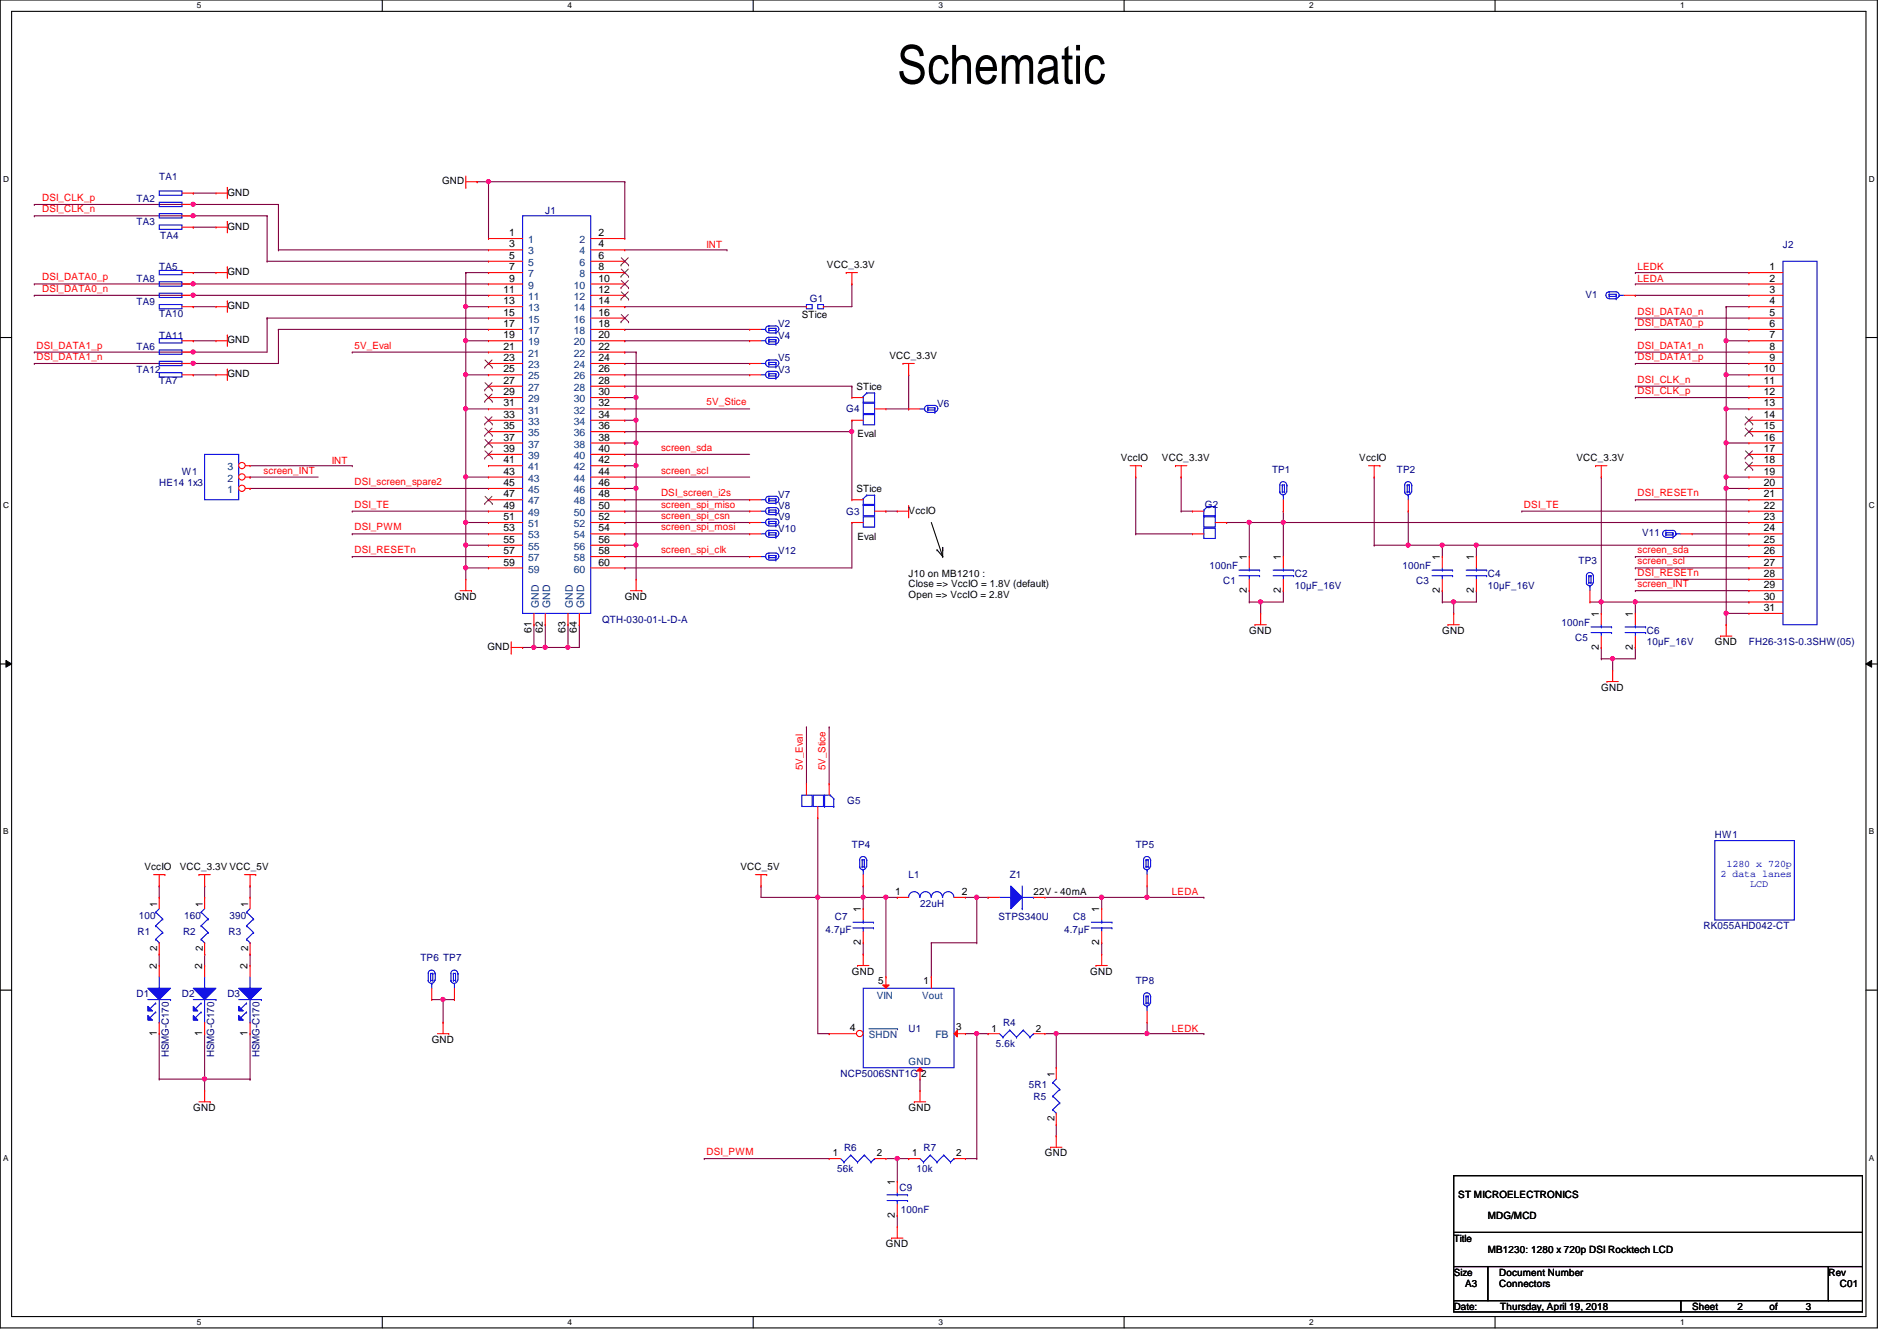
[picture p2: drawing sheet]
<svg xmlns="http://www.w3.org/2000/svg" width="297mm" height="210mm" viewBox="0 0 297 210" stroke-linecap="round" stroke-linejoin="round" font-family="sans-serif">
<defs><g id="words">
<text font-size="8.5" x="140.5" y="13.1">Schematic</text>
<g font-size="1.6" fill="#000080">
<text x="24.9" y="28.1">TA1</text>
<text x="21.4" y="31.7">TA2</text>
<text x="21.4" y="35.2">TA3</text>
<text x="85.4" y="33.4">J1</text>
<text x="25.1" y="37.3">TA4</text>
<text x="279.2" y="38.8">J2</text>
<text x="21.4" y="44.1">TA8</text>
<text x="21.4" y="47.7">TA9</text>
<text x="24.9" y="42.3">TA5</text>
<text x="126.8" y="47.3">G1</text>
<text x="248.2" y="46.6">V1</text>
<text x="24.9" y="49.6">TA10</text>
<text x="24.9" y="53">TA11</text>
<text x="121.8" y="51.2">V2</text>
<text x="121.8" y="53">V4</text>
<text x="21.4" y="58.3">TA12</text>
<text x="21.4" y="54.8">TA6</text>
<text x="121.8" y="58.3">V3</text>
<text x="121.8" y="56.6">V5</text>
<text x="24.9" y="60.1">TA7</text>
<text x="132.5" y="64.6">G4</text>
<text x="146.7" y="63.7">V6</text>
<text x="24.9" y="76.1">HE14 1x3</text>
<text x="28.5" y="74.3">W1</text>
<text x="121.8" y="77.9">V7</text>
<text x="199.2" y="74">TP1</text>
<text x="218.7" y="74">TP2</text>
<text x="121.8" y="83.2">V10</text>
<text x="121.8" y="79.7">V8</text>
<text x="121.8" y="81.4">V9</text>
<text x="132.5" y="80.6">G3</text>
<text x="188.7" y="79.5">G2</text>
<text x="257.1" y="83.9">V11</text>
<text x="121.8" y="86.8">V12</text>
<text x="189.4" y="89.1">100nF</text>
<text x="219.6" y="89.1">100nF</text>
<text x="247.2" y="88.2">TP3</text>
<text x="191.5" y="91.4">C1</text>
<text x="202.7" y="90.3">C2</text>
<text x="202.7" y="92.1">10µF_16V</text>
<text x="221.7" y="91.4">C3</text>
<text x="233" y="90.3">C4</text>
<text x="233" y="92.1">10µF_16V</text>
<text x="94.3" y="97.5">QTH-030-01-L-D-A</text>
<text x="244.5" y="98">100nF</text>
<text x="246.6" y="100.3">C5</text>
<text x="257.8" y="99.2">C6</text>
<text x="257.8" y="101">10µF_16V</text>
<text x="273.9" y="101">FH26-31S-0.3SHW(05)</text>
<text x="132.7" y="125.9">G5</text>
<text x="268.5" y="131.2">HW1</text>
<text x="133.4" y="132.7">TP4</text>
<text x="142.3" y="137.5">L1</text>
<text x="158.1" y="137.5">Z1</text>
<text x="177.8" y="132.7">TP5</text>
<text x="21.7" y="143.8">100</text>
<text x="28.8" y="143.8">160</text>
<text x="35.9" y="143.8">390</text>
<text x="144.1" y="141.9">22uH</text>
<text x="21.5" y="146.3">R1</text>
<text x="28.7" y="146.3">R2</text>
<text x="35.8" y="146.3">R3</text>
<text x="129.3" y="146">4.7µF</text>
<text x="130.7" y="144">C7</text>
<text x="156.3" y="144">STPS340U</text>
<text x="166.6" y="146">4.7µF</text>
<text x="168.1" y="144">C8</text>
<text x="266.7" y="145.5">RK055AHD042-CT</text>
<text x="65.8" y="150.5">TP6 TP7</text>
<text x="177.8" y="154">TP8</text>
<text x="21.4" y="156.1">D1</text>
<text x="28.5" y="156.1">D2</text>
<text x="35.6" y="156.1">D3</text>
<text x="142.3" y="161.5">U1</text>
<text x="157.1" y="160.6">R4</text>
<text x="26.4" y="165.5" transform="rotate(-90 26.4 165.5)">HSMG-C170</text>
<text x="33.5" y="165.5" transform="rotate(-90 33.5 165.5)">HSMG-C170</text>
<text x="40.6" y="165.5" transform="rotate(-90 40.6 165.5)">HSMG-C170</text>
<text x="156" y="164">5.6k</text>
<text x="131.6" y="168.6">NCP5006SNT1G 2</text>
<text x="161.1" y="170.3">5R1</text>
<text x="161.8" y="172.1">R5</text>
<text x="131.1" y="183.5">56k</text>
<text x="132.2" y="180.1">R6</text>
<text x="143.5" y="183.5">10k</text>
<text x="144.6" y="180.1">R7</text>
<text x="140.8" y="186.4">C9</text>
<text x="141.1" y="189.9">100nF</text>
</g>
<g font-size="1.6">
<text x="69.2" y="28.8">GND</text>
<text x="35.6" y="30.6">GND</text>
<text x="35.6" y="35.9">GND</text>
<text x="79.7" y="37">1</text>
<text x="79.7" y="38.7">3</text>
<text x="79.7" y="40.5">5</text>
<text x="93.7" y="37">2</text>
<text x="93.7" y="38.7">4</text>
<text x="93.7" y="40.5">6</text>
<text x="129.5" y="42">VCC_3.3V</text>
<text x="35.6" y="43.1">GND</text>
<text x="78.8" y="45.8">11</text>
<text x="78.8" y="47.6">13</text>
<text x="79.7" y="42.3">7</text>
<text x="79.7" y="44.1">9</text>
<text x="93.7" y="42.3">8</text>
<text x="93.7" y="44.1">10</text>
<text x="93.7" y="45.8">12</text>
<text x="93.7" y="47.6">14</text>
<text x="277.1" y="42.3">1</text>
<text x="277.1" y="44.1">2</text>
<text x="277.1" y="45.8">3</text>
<text x="277.1" y="47.6">4</text>
<text x="35.6" y="48.4">GND</text>
<text x="35.6" y="53.7">GND</text>
<text x="78.8" y="49.4">15</text>
<text x="78.8" y="51.2">17</text>
<text x="78.8" y="53">19</text>
<text x="93.7" y="49.4">16</text>
<text x="93.7" y="51.2">18</text>
<text x="93.7" y="53">20</text>
<text x="125.6" y="49.8">STice</text>
<text x="277.1" y="49.4">5</text>
<text x="277.1" y="51.2">6</text>
<text x="277.1" y="53">7</text>
<text x="35.6" y="59.1">GND</text>
<text x="78.8" y="54.7">21</text>
<text x="78.8" y="56.5">23</text>
<text x="78.8" y="58.3">25</text>
<text x="93.7" y="54.7">22</text>
<text x="93.7" y="56.5">24</text>
<text x="93.7" y="58.3">26</text>
<text x="139.3" y="56.2">VCC_3.3V</text>
<text x="276.2" y="58.3">10</text>
<text x="277.1" y="54.7">8</text>
<text x="277.1" y="56.5">9</text>
<text x="78.8" y="60.1">27</text>
<text x="78.8" y="61.8">29</text>
<text x="78.8" y="63.6">31</text>
<text x="78.8" y="65.4">33</text>
<text x="93.7" y="60.1">28</text>
<text x="93.7" y="61.8">30</text>
<text x="93.7" y="63.6">32</text>
<text x="93.7" y="65.4">34</text>
<text x="134.1" y="61">STice</text>
<text x="276.2" y="60.1">11</text>
<text x="276.2" y="61.8">12</text>
<text x="276.2" y="63.6">13</text>
<text x="276.2" y="65.4">14</text>
<text x="78.8" y="67.2">35</text>
<text x="78.8" y="69">37</text>
<text x="78.8" y="70.7">39</text>
<text x="93.7" y="67.2">36</text>
<text x="93.7" y="69">38</text>
<text x="93.7" y="70.7">40</text>
<text x="134.3" y="68.5">Eval</text>
<text x="276.2" y="67.2">15</text>
<text x="276.2" y="69">16</text>
<text x="276.2" y="70.7">17</text>
<text x="78.8" y="72.5">41</text>
<text x="78.8" y="74.3">43</text>
<text x="78.8" y="76.1">45</text>
<text x="78.8" y="77.9">47</text>
<text x="93.7" y="72.5">42</text>
<text x="93.7" y="74.3">44</text>
<text x="93.7" y="76.1">46</text>
<text x="93.7" y="77.9">48</text>
<text x="134.1" y="77">STice</text>
<text x="175.5" y="72.2">VccIO</text>
<text x="181.9" y="72.2">VCC_3.3V</text>
<text x="212.8" y="72.2">VccIO</text>
<text x="246.8" y="72.2">VCC_3.3V</text>
<text x="276.2" y="72.5">18</text>
<text x="276.2" y="74.3">19</text>
<text x="276.2" y="76.1">20</text>
<text x="276.2" y="77.9">21</text>
<text x="78.8" y="79.6">49</text>
<text x="78.8" y="81.4">51</text>
<text x="78.8" y="83.2">53</text>
<text x="93.7" y="79.6">50</text>
<text x="93.7" y="81.4">52</text>
<text x="93.7" y="83.2">54</text>
<text x="142.3" y="80.4">VccIO</text>
<text x="276.2" y="79.6">22</text>
<text x="276.2" y="81.4">23</text>
<text x="276.2" y="83.2">24</text>
<text x="78.8" y="85">55</text>
<text x="78.8" y="86.7">57</text>
<text x="78.8" y="88.5">59</text>
<text x="93.7" y="85">56</text>
<text x="93.7" y="86.7">58</text>
<text x="93.7" y="88.5">60</text>
<text x="134.3" y="84.5">Eval</text>
<text x="195.2" y="87.7" transform="rotate(-90 195.2 87.7)">1</text>
<text x="200.6" y="87.7" transform="rotate(-90 200.6 87.7)">1</text>
<text x="225.5" y="87.7" transform="rotate(-90 225.5 87.7)">1</text>
<text x="230.8" y="87.7" transform="rotate(-90 230.8 87.7)">1</text>
<text x="276.2" y="85">25</text>
<text x="276.2" y="86.7">26</text>
<text x="276.2" y="88.5">27</text>
<text x="71.2" y="93.9">GND</text>
<text x="97.8" y="93.9">GND</text>
<text x="142.3" y="90.3">J10 on MB1210 :</text>
<text x="142.3" y="91.9">Close =&gt; VccIO = 1.8V (default)</text>
<text x="142.3" y="93.6">Open =&gt; VccIO = 2.8V</text>
<text x="195.2" y="92.8" transform="rotate(-90 195.2 92.8)">2</text>
<text x="200.6" y="92.8" transform="rotate(-90 200.6 92.8)">2</text>
<text x="225.5" y="92.8" transform="rotate(-90 225.5 92.8)">2</text>
<text x="230.8" y="92.8" transform="rotate(-90 230.8 92.8)">2</text>
<text x="276.2" y="90.3">28</text>
<text x="276.2" y="92.1">29</text>
<text x="276.2" y="93.9">30</text>
<text x="276.2" y="95.6">31</text>
<text x="76.3" y="101.7">GND</text>
<text x="83.2" y="99" transform="rotate(-90 83.2 99)">61</text>
<text x="85" y="99" transform="rotate(-90 85 99)">62</text>
<text x="88.6" y="99" transform="rotate(-90 88.6 99)">63</text>
<text x="90.3" y="99" transform="rotate(-90 90.3 99)">64</text>
<text x="195.6" y="99.2">GND</text>
<text x="225.8" y="99.2">GND</text>
<text x="250.4" y="101.7" transform="rotate(-90 250.4 101.7)">2</text>
<text x="250.4" y="96.6" transform="rotate(-90 250.4 96.6)">1</text>
<text x="255.7" y="101.7" transform="rotate(-90 255.7 101.7)">2</text>
<text x="255.7" y="96.6" transform="rotate(-90 255.7 96.6)">1</text>
<text x="268.5" y="101">GND</text>
<text x="250.7" y="108.1">GND</text>
<text x="22.6" y="136.2">VccIO</text>
<text x="28.1" y="136.2">VCC_3.3V VCC_5V</text>
<text x="115.9" y="136.2">VCC_5V</text>
<text x="24.6" y="141.9" transform="rotate(-90 24.6 141.9)">1</text>
<text x="31.7" y="141.9" transform="rotate(-90 31.7 141.9)">1</text>
<text x="38.9" y="141.9" transform="rotate(-90 38.9 141.9)">1</text>
<text x="134.8" y="142.8" transform="rotate(-90 134.8 142.8)">1</text>
<text x="140.2" y="140.1">1</text>
<text x="150.6" y="140.1">2</text>
<text x="161.8" y="140.1">22V - 40mA</text>
<text x="172.1" y="142.8" transform="rotate(-90 172.1 142.8)">1</text>
<text x="24.6" y="148.8" transform="rotate(-90 24.6 148.8)">2</text>
<text x="31.7" y="148.8" transform="rotate(-90 31.7 148.8)">2</text>
<text x="38.9" y="148.8" transform="rotate(-90 38.9 148.8)">2</text>
<text x="134.8" y="147.9" transform="rotate(-90 134.8 147.9)">2</text>
<text x="172.1" y="147.9" transform="rotate(-90 172.1 147.9)">2</text>
<text x="24.6" y="151.7" transform="rotate(-90 24.6 151.7)">2</text>
<text x="31.7" y="151.7" transform="rotate(-90 31.7 151.7)">2</text>
<text x="38.8" y="151.7" transform="rotate(-90 38.8 151.7)">2</text>
<text x="133.4" y="152.6">GND</text>
<text x="137.5" y="154">5</text>
<text x="144.6" y="154">1</text>
<text x="170.7" y="152.6">GND</text>
<text x="133.1" y="161.4">4</text>
<text x="149.7" y="161.3">3</text>
<text x="155.3" y="161.5">1</text>
<text x="162.2" y="161.5">2</text>
<text x="24.6" y="162.1" transform="rotate(-90 24.6 162.1)">1</text>
<text x="31.7" y="162.1" transform="rotate(-90 31.7 162.1)">1</text>
<text x="38.8" y="162.1" transform="rotate(-90 38.8 162.1)">1</text>
<text x="67.6" y="163.2">GND</text>
<text x="30.3" y="173.9">GND</text>
<text x="142.3" y="173.9">GND</text>
<text x="165.1" y="168.6" transform="rotate(-90 165.1 168.6)">1</text>
<text x="165.1" y="175.5" transform="rotate(-90 165.1 175.5)">2</text>
<text x="130.4" y="181">1</text>
<text x="137.3" y="181">2</text>
<text x="140.1" y="185.5" transform="rotate(-90 140.1 185.5)">1</text>
<text x="142.8" y="181">1</text>
<text x="149.7" y="181">2</text>
<text x="163.6" y="181">GND</text>
<text x="140.1" y="190.6" transform="rotate(-90 140.1 190.6)">2</text>
<text x="228.3" y="187.6">ST MICROELECTRONICS</text>
<text x="233" y="190.8">MDG/MCD</text>
<text x="138.7" y="195.2">GND</text>
<text x="227.6" y="194.4">Title</text>
<text x="233" y="196.1">MB1230: 1280 x 720p DSI Rocktech LCD</text>
<text x="227.6" y="199.7">Size</text>
<text x="229.4" y="201.5">A3</text>
<text x="234.7" y="199.7">Document Number</text>
<text x="234.7" y="201.5">Connectors</text>
<text x="286.3" y="199.7">Rev</text>
<text x="288.1" y="201.5">C01</text>
<text x="227.6" y="205">Date:</text>
<text x="234.9" y="205">Thursday, April 19, 2018</text>
<text x="265" y="205">Sheet</text>
<text x="272.1" y="205">2</text>
<text x="277.1" y="205">of</text>
<text x="282.7" y="205">3</text>
</g>
<g font-size="1.6" fill="#f00">
<text x="6.6" y="31.5">DSI_CLK_p</text>
<text x="6.6" y="33.2">DSI_CLK_n</text>
<text x="110.6" y="38.8">INT</text>
<text x="6.6" y="43.9">DSI_DATA0_p</text>
<text x="6.6" y="45.7">DSI_DATA0_n</text>
<text x="256.4" y="42.3">LEDK</text>
<text x="256.4" y="44.1">LEDA</text>
<text x="256.4" y="49.2">DSI_DATA0_n</text>
<text x="256.4" y="51">DSI_DATA0_p</text>
<text x="5.7" y="54.6">DSI_DATA1_p</text>
<text x="5.7" y="56.3">DSI_DATA1_n</text>
<text x="55.5" y="54.6">5V_Eval</text>
<text x="256.4" y="54.6">DSI_DATA1_n</text>
<text x="256.4" y="56.3">DSI_DATA1_p</text>
<text x="256.4" y="59.9">DSI_CLK_n</text>
<text x="110.6" y="63.5">5V_Stice</text>
<text x="256.4" y="61.7">DSI_CLK_p</text>
<text x="103.5" y="70.6">screen_sda</text>
<text x="41.3" y="74.1">screen_INT</text>
<text x="51.9" y="72.6">INT</text>
<text x="55.5" y="75.9">DSI_screen_spare2</text>
<text x="103.5" y="77.7">DSI_screen_i2s</text>
<text x="103.5" y="74.1">screen_scl</text>
<text x="256.4" y="77.7">DSI_RESETn</text>
<text x="55.5" y="79.5">DSI_TE</text>
<text x="55.5" y="83">DSI_PWM</text>
<text x="103.5" y="79.5">screen_spi_miso</text>
<text x="103.5" y="83">screen_spi_mosi</text>
<text x="103.5" y="81.2">screen_spi_csn</text>
<text x="238.6" y="79.5">DSI_TE</text>
<text x="55.5" y="86.6">DSI_RESETn</text>
<text x="103.5" y="86.6">screen_spi_clk</text>
<text x="256.4" y="86.6">screen_sda</text>
<text x="256.4" y="88.3">screen_scl</text>
<text x="256.4" y="90.1">DSI_RESETn</text>
<text x="256.4" y="91.9">screen_INT</text>
<text x="125.7" y="120.6" transform="rotate(-90 125.7 120.6)">5V_Eval</text>
<text x="129.3" y="120.6" transform="rotate(-90 129.3 120.6)">5V_Stice</text>
<text x="183.5" y="140.1">LEDA</text>
<text x="183.5" y="161.5">LEDK</text>
<text x="110.6" y="180.8">DSI_PWM</text>
</g>
<g font-size="1.6" fill="#004080">
<text x="82.7" y="38.1">1</text>
<text x="82.7" y="39.8">3</text>
<text x="82.7" y="41.6">5</text>
<text x="90.7" y="38.1">2</text>
<text x="90.7" y="39.8">4</text>
<text x="90.7" y="41.6">6</text>
<text x="82.7" y="43.4">7</text>
<text x="82.7" y="45.2">9</text>
<text x="82.7" y="46.9">11</text>
<text x="89.8" y="45.2">10</text>
<text x="89.8" y="46.9">12</text>
<text x="90.7" y="43.4">8</text>
<text x="82.7" y="48.7">13</text>
<text x="82.7" y="50.5">15</text>
<text x="82.7" y="52.3">17</text>
<text x="89.8" y="48.7">14</text>
<text x="89.8" y="50.5">16</text>
<text x="89.8" y="52.3">18</text>
<text x="82.7" y="54.1">19</text>
<text x="82.7" y="55.8">21</text>
<text x="82.7" y="57.6">23</text>
<text x="82.7" y="59.4">25</text>
<text x="89.8" y="54.1">20</text>
<text x="89.8" y="55.8">22</text>
<text x="89.8" y="57.6">24</text>
<text x="89.8" y="59.4">26</text>
<text x="82.7" y="61.2">27</text>
<text x="82.7" y="62.9">29</text>
<text x="82.7" y="64.7">31</text>
<text x="89.8" y="61.2">28</text>
<text x="89.8" y="62.9">30</text>
<text x="89.8" y="64.7">32</text>
<text x="82.7" y="66.5">33</text>
<text x="82.7" y="68.3">35</text>
<text x="82.7" y="70.1">37</text>
<text x="82.7" y="71.8">39</text>
<text x="89.8" y="66.5">34</text>
<text x="89.8" y="68.3">36</text>
<text x="89.8" y="70.1">38</text>
<text x="89.8" y="71.8">40</text>
<text x="35.6" y="77.2">1</text>
<text x="35.6" y="75.4">2</text>
<text x="35.6" y="73.6">3</text>
<text x="82.7" y="73.6">41</text>
<text x="82.7" y="75.4">43</text>
<text x="82.7" y="77.2">45</text>
<text x="89.8" y="73.6">42</text>
<text x="89.8" y="75.4">44</text>
<text x="89.8" y="77.2">46</text>
<text x="82.7" y="79">47</text>
<text x="82.7" y="80.7">49</text>
<text x="82.7" y="82.5">51</text>
<text x="89.8" y="79">48</text>
<text x="89.8" y="80.7">50</text>
<text x="89.8" y="82.5">52</text>
<text x="82.7" y="84.3">53</text>
<text x="82.7" y="86.1">55</text>
<text x="82.7" y="87.8">57</text>
<text x="82.7" y="89.6">59</text>
<text x="89.8" y="84.3">54</text>
<text x="89.8" y="86.1">56</text>
<text x="89.8" y="87.8">58</text>
<text x="89.8" y="89.6">60</text>
<text x="84.4" y="95.1" transform="rotate(-90 84.4 95.1)">GND</text>
<text x="86.1" y="95.1" transform="rotate(-90 86.1 95.1)">GND</text>
<text x="89.7" y="95.1" transform="rotate(-90 89.7 95.1)">GND</text>
<text x="91.5" y="95.1" transform="rotate(-90 91.5 95.1)">GND</text>
<text x="137.3" y="156.3">VIN</text>
<text x="144.4" y="156.3">Vout</text>
<text x="136.1" y="162.5">SHDN</text>
<text x="142.3" y="166.6">GND</text>
<text x="146.5" y="162.5">FB</text>
</g>
<g font-size="1.6" fill="#00f">
<text x="269.4" y="137.2">2 data lanes</text>
<text x="270.3" y="135.6">1280 x 720p</text>
<text x="274.1" y="138.8">LCD</text>
</g>
<g font-size="1.3">
<text x="30.8" y="1.3">5</text>
<text x="88.9" y="1.3">4</text>
<text x="146.9" y="1.3">3</text>
<text x="205" y="1.3">2</text>
<text x="263.1" y="1.3">1</text>
<text x=".5" y="28.4">D</text>
<text x="292.6" y="28.4">D</text>
<text x=".5" y="79.5">C</text>
<text x="292.6" y="79.5">C</text>
<text x=".5" y="130.6">B</text>
<text x="292.6" y="130.6">B</text>
<text x=".5" y="181.7">A</text>
<text x="292.6" y="181.7">A</text>
<text x="30.8" y="207.4">5</text>
<text x="88.9" y="207.4">4</text>
<text x="146.9" y="207.4">3</text>
<text x="205" y="207.4">2</text>
<text x="263.1" y="207.4">1</text>
</g>
</g></defs>
<path d="M0 0h294v207.9h-294zM1.8 1.8h290.4v204.3h-290.4z" fill="none" stroke="#000" stroke-width=".17"/>
<g fill="#fff">
<path d="M30.8 .2h.7v1.4h-.7z"/>
<path d="M30.8 206.2h.7v1.4h-.7z"/>
</g>
<path d="M59.9 0v1.8M59.9 206.1v1.8" fill="none" stroke="#000" stroke-width=".17"/>
<g fill="#fff">
<path d="M88.9 .2h.6v1.4h-.6z"/>
<path d="M88.9 206.2h.6v1.4h-.6z"/>
</g>
<path d="M117.9 0v1.8M117.9 206.1v1.8" fill="none" stroke="#000" stroke-width=".17"/>
<g fill="#fff">
<path d="M146.9 .2h.7v1.4h-.7z"/>
<path d="M146.9 206.2h.7v1.4h-.7z"/>
</g>
<path d="M176 0v1.8M176 206.1v1.8" fill="none" stroke="#000" stroke-width=".17"/>
<g fill="#fff">
<path d="M205 .2h.7v1.4h-.7z"/>
<path d="M205 206.2h.7v1.4h-.7z"/>
</g>
<path d="M234.1 0v1.8M234.1 206.1v1.8" fill="none" stroke="#000" stroke-width=".17"/>
<g fill="#fff">
<path d="M263.1 .2h.7v1.4h-.7z"/>
<path d="M263.1 206.2h.7v1.4h-.7z"/>
<path d="M.5 27.3h.9v1.4h-.9z"/>
<path d="M292.6 27.3h.9v1.4h-.9z"/>
<path d="M.5 78.4h.9v1.4h-.9z"/>
<path d="M292.6 78.4h.9v1.4h-.9z"/>
</g>
<path d="M0 52.8h1.8M292.2 52.8h1.8" fill="none" stroke="#000" stroke-width=".17"/>
<g fill="#fff">
<path d="M.5 129.5h.8v1.4h-.8z"/>
<path d="M292.6 129.5h.9v1.4h-.9z"/>
</g>
<path d="M0 103.9h1.8M292.2 103.9h1.8" fill="none" stroke="#000" stroke-width=".17"/>
<path d="M.9 103.4l.9 .5-.9 .5zM292.2 103.9l.9-.5v1z" fill="#000"/>
<path d="M.9 103.4l.9 .5-.9 .5zM292.2 103.9l.9-.5v1z" fill="none" stroke="#000" stroke-width=".16"/>
<g fill="#fff">
<path d="M.5 180.5h.8v1.4h-.8z"/>
<path d="M292.6 180.5h.9v1.4h-.9z"/>
</g>
<path d="M145.8 81.8l1.8 5.3M146.7 86.1h.1M146.7 86.1l.9 1M147.6 87.1h.1M147.6 86.1h.1M147.6 85.7h.1M147.6 85.7v1.4M0 155h1.8M292.2 155h1.8" fill="none" stroke="#000" stroke-width=".17"/>
<g fill="none" stroke="#800040" stroke-width=".17">
<path d="M30.3 35.6h.1M30.3 30.2h.1M30.3 32h.1M30.3 35.6h3.5M30.3 30.2h3.5M30.3 32h13.3M43.6 32h.1M43.6 32v7.1M30.3 42.7h.1M30.3 48h.1M30.3 53.3h.1M30.3 58.7h.1"/>
<path d="M30.3 42.7h3.5M30.3 48h3.5M30.3 53.3h3.5M30.3 58.7h3.5M133.4 44.4h.1M133.4 44.4v3.6M142.3 58.7h.1M142.3 58.7v5.3M39.2 76.5h.1M39.2 76.5h37.3M97.8 78.2h.1M97.8 71.1h.1"/>
<path d="M97.8 74.7h.1M97.8 78.2h19.6M97.8 71.1h19.6M97.8 74.7h19.6M97.8 87.1h.1M97.8 80h.1M97.8 87.1h19.6M97.8 80h19.6"/>
</g>
<circle cx="30.2" cy="32" r=".32" fill="#f0f"/>
<circle cx="30.2" cy="32" r=".32" fill="none" stroke="#f0f" stroke-width=".17"/>
<path d="M30.3 33.8h.1M30.3 33.8h11.5M41.8 33.8h.1M41.8 33.8v7.1" fill="none" stroke="#800040" stroke-width=".17"/>
<circle cx="30.2" cy="33.8" r=".32" fill="#f0f"/>
<circle cx="30.2" cy="33.8" r=".32" fill="none" stroke="#f0f" stroke-width=".17"/>
<path d="M5.4 32h.1M5.4 33.8h.1M5.4 32h24.9M5.4 33.8h24.9M30.3 44.4h.1M30.3 44.4h46.2" fill="none" stroke="#800040" stroke-width=".17"/>
<circle cx="30.2" cy="44.4" r=".32" fill="#f0f"/>
<circle cx="30.2" cy="44.4" r=".32" fill="none" stroke="#f0f" stroke-width=".17"/>
<path d="M30.3 46.2h.1M30.3 46.2h46.2" fill="none" stroke="#800040" stroke-width=".17"/>
<circle cx="30.2" cy="46.2" r=".32" fill="#f0f"/>
<circle cx="30.2" cy="46.2" r=".32" fill="none" stroke="#f0f" stroke-width=".17"/>
<path d="M5.4 44.4h.1M5.4 46.2h.1M5.4 44.4h24.9M5.4 46.2h24.9M30.3 55.1h.1M41.8 49.8h.1M41.8 49.8v5.3h-11.5" fill="none" stroke="#800040" stroke-width=".17"/>
<circle cx="30.2" cy="55.1" r=".32" fill="#f0f"/>
<circle cx="30.2" cy="55.1" r=".32" fill="none" stroke="#f0f" stroke-width=".17"/>
<path d="M30.3 56.9h.1M43.6 51.6h.1M43.6 51.6v5.3h-13.3" fill="none" stroke="#800040" stroke-width=".17"/>
<circle cx="30.2" cy="56.9" r=".32" fill="#f0f"/>
<circle cx="30.2" cy="56.9" r=".32" fill="none" stroke="#f0f" stroke-width=".17"/>
<g fill="none" stroke="#800040" stroke-width=".17">
<path d="M5.4 55.1h.1M5.4 56.9h.1M5.4 55.1h24.9M5.4 56.9h24.9M83.6 97.8h.1M83.6 97.8v3.5M85.4 97.8h.1M85.4 97.8v3.5M90.7 97.8h.1M90.7 97.8v3.5M83.6 101.3h.1M83.6 101.3h5.3"/>
<path d="M85.4 101.3h.1"/>
</g>
<circle cx="85.4" cy="101.3" r=".32" fill="#f0f"/>
<circle cx="85.4" cy="101.3" r=".32" fill="none" stroke="#f0f" stroke-width=".17"/>
<path d="M88.9 97.8h.1M88.9 97.8v3.5M88.9 101.3h.1M88.9 101.3h1.8" fill="none" stroke="#800040" stroke-width=".17"/>
<circle cx="88.9" cy="101.3" r=".32" fill="#f0f"/>
<circle cx="88.9" cy="101.3" r=".32" fill="none" stroke="#f0f" stroke-width=".17"/>
<path d="M81.8 101.3h.1M81.8 101.3h1.8" fill="none" stroke="#800040" stroke-width=".17"/>
<circle cx="83.6" cy="101.3" r=".32" fill="#f0f"/>
<circle cx="83.6" cy="101.3" r=".32" fill="none" stroke="#f0f" stroke-width=".17"/>
<path d="M97.8 64h.1M97.8 62.2h.1M97.8 64h19.6M97.8 62.2h1.8" fill="none" stroke="#800040" stroke-width=".17"/>
<circle cx="99.6" cy="62.2" r=".32" fill="#f0f"/>
<circle cx="99.6" cy="62.2" r=".32" fill="none" stroke="#f0f" stroke-width=".17"/>
<g fill="none" stroke="#800040" stroke-width=".17">
<path d="M74.7 28.4h.1M74.7 28.4h1.8M97.8 76.5h.1M97.8 72.9h.1M97.8 65.8h.1M97.8 69.3h.1M97.8 76.5h1.8M97.8 72.9h1.8M97.8 65.8h1.8M97.8 69.3h1.8M97.8 85.3h.1M97.8 83.6h.1"/>
<path d="M97.8 81.8h.1M97.8 85.3h1.8M97.8 83.6h19.6M97.8 81.8h19.6"/>
</g>
<circle cx="76.5" cy="28.4" r=".32" fill="#f0f"/>
<circle cx="76.5" cy="28.4" r=".32" fill="none" stroke="#f0f" stroke-width=".17"/>
<g fill="none" stroke="#800040" stroke-width=".17">
<path d="M43.6 39.1h.1M43.6 39.1h32.9M76.5 28.4h.1M76.5 28.4v8.9M76.5 28.4h21.3M97.8 28.4h.1M97.8 28.4v8.9M41.8 49.8h.1M41.8 40.9h.1M41.8 49.8h34.7M41.8 40.9h34.7M43.6 51.6h.1"/>
<path d="M43.6 51.6h32.9M97.8 55.1h.1M97.8 51.6h.1M97.8 53.3h.1M97.8 56.9h.1M97.8 58.7h.1M97.8 55.1h1.8M97.8 51.6h19.6M97.8 53.3h19.6M97.8 56.9h19.6M97.8 58.7h19.6M256.1 42.7h.1"/>
<path d="M256.1 49.8h.1M256.1 51.6h.1M256.1 55.1h.1M256.1 56.9h.1M256.1 44.4h.1M256.1 55.1h17.8M256.1 51.6h17.8M256.1 56.9h17.8M256.1 49.8h17.8M256.1 42.7h17.8M256.1 44.4h17.8M270.3 48h.1"/>
<path d="M270.3 53.3h.1M270.3 58.7h.1M270.3 53.3h3.6M270.3 58.7h3.6M270.3 48h3.6M270.3 48v10.7M256.1 60.5h.1M256.1 62.2h.1M256.1 60.5h17.8M256.1 62.2h17.8M270.3 64h.1M270.3 69.3h.1"/>
<path d="M270.3 74.7h.1M270.3 76.5h.1M270.3 64h3.6M270.3 69.3h3.6M270.3 74.7h3.6M270.3 76.5h3.6M55.2 80h.1M55.2 83.6h.1M55.2 87.1h.1M55.2 80h21.3M55.2 83.6h21.3M55.2 87.1h21.3"/>
<path d="M238.3 80h.1M238.3 80h35.6"/>
</g>
<circle cx="270.3" cy="58.6" r=".32" fill="#f0f"/>
<circle cx="270.3" cy="58.6" r=".32" fill="none" stroke="#f0f" stroke-width=".17"/>
<circle cx="270.3" cy="53.3" r=".32" fill="#f0f"/>
<circle cx="270.3" cy="53.3" r=".32" fill="none" stroke="#f0f" stroke-width=".17"/>
<path d="M270.3 58.7h.1M270.3 58.7v10.6M270.3 64h.1" fill="none" stroke="#800040" stroke-width=".17"/>
<circle cx="270.3" cy="69.3" r=".32" fill="#f0f"/>
<circle cx="270.3" cy="69.3" r=".32" fill="none" stroke="#f0f" stroke-width=".17"/>
<circle cx="270.3" cy="64" r=".32" fill="#f0f"/>
<circle cx="270.3" cy="64" r=".32" fill="none" stroke="#f0f" stroke-width=".17"/>
<path d="M270.3 69.3h.1M270.3 69.3v5.4" fill="none" stroke="#800040" stroke-width=".17"/>
<circle cx="270.3" cy="74.6" r=".32" fill="#f0f"/>
<circle cx="270.3" cy="74.6" r=".32" fill="none" stroke="#f0f" stroke-width=".17"/>
<path d="M270.3 74.7h.1M270.3 74.7v21.3M270.3 96h.1" fill="none" stroke="#800040" stroke-width=".17"/>
<circle cx="270.3" cy="76.4" r=".32" fill="#f0f"/>
<circle cx="270.3" cy="76.4" r=".32" fill="none" stroke="#f0f" stroke-width=".17"/>
<circle cx="270.3" cy="96" r=".32" fill="#f0f"/>
<circle cx="270.3" cy="96" r=".32" fill="none" stroke="#f0f" stroke-width=".17"/>
<g fill="none" stroke="#800040" stroke-width=".17">
<path d="M256.1 46.2h.1M256.1 46.2h17.8M192.1 81.8h.1M192.1 81.8h3.5M215.2 85.3h.1M215.2 85.3h5.3M225.8 92.5h.1M225.8 85.3h.1M225.8 94.2h.1M225.8 85.3h5.4M225.8 85.3v1.8M225.8 92.5v1.7"/>
<path d="M225.8 94.2h1.8"/>
</g>
<circle cx="227.6" cy="94.2" r=".32" fill="#f0f"/>
<circle cx="227.6" cy="94.2" r=".32" fill="none" stroke="#f0f" stroke-width=".17"/>
<path d="M227.6 94.2h.1M227.6 94.2v1.8M231.2 92.5h.1M231.2 85.3h.1M231.2 85.3v1.8M231.2 92.5v1.7h-3.6M231.2 85.3h42.7" fill="none" stroke="#800040" stroke-width=".17"/>
<circle cx="231.2" cy="85.3" r=".32" fill="#f0f"/>
<circle cx="231.2" cy="85.3" r=".32" fill="none" stroke="#f0f" stroke-width=".17"/>
<path d="M119.2 138.7h.1M119.2 138.7v1.8h8.9M128.1 140.5h.1M128.1 140.5v21.3" fill="none" stroke="#800040" stroke-width=".17"/>
<circle cx="128" cy="140.4" r=".32" fill="#f0f"/>
<circle cx="128" cy="140.4" r=".32" fill="none" stroke="#f0f" stroke-width=".17"/>
<path d="M138.7 140.5h.1M138.7 140.5v12.4" fill="none" stroke="#800040" stroke-width=".17"/>
<circle cx="138.7" cy="140.4" r=".32" fill="#f0f"/>
<circle cx="138.7" cy="140.4" r=".32" fill="none" stroke="#f0f" stroke-width=".17"/>
<path d="M138.7 140.5h1.8M140.5 140.5h.1M151.2 140.5h1.7M152.9 140.5h.1M152.9 147.6h.1M152.9 140.5v7.1" fill="none" stroke="#800040" stroke-width=".17"/>
<circle cx="152.9" cy="140.4" r=".32" fill="#f0f"/>
<circle cx="152.9" cy="140.4" r=".32" fill="none" stroke="#f0f" stroke-width=".17"/>
<g fill="none" stroke="#800040" stroke-width=".17">
<path d="M135.2 140.5h.1M135.2 149.4h.1M135.2 140.5h3.5M135.2 140.5v1.7M135.2 147.6v1.8M138.7 140.5h.1M145.8 147.6h.1M145.8 152.9h.1M145.8 147.6h7.1M145.8 147.6v5.3M152.9 140.5h1.8M154.7 140.5h.1"/>
<path d="M163.6 140.5h8.9M172.5 140.5h.1M128.1 161.8h1.7M129.8 161.8h.1"/>
</g>
<circle cx="172.5" cy="140.4" r=".32" fill="#f0f"/>
<circle cx="172.5" cy="140.4" r=".32" fill="none" stroke="#f0f" stroke-width=".17"/>
<path d="M144.1 170.7h.1M144.1 168.9v1.8M165.4 177.8h.1M165.4 161.8h.1M165.4 161.8v5.3M165.4 176v1.8M165.4 161.8h14.2M179.6 161.8h.1" fill="none" stroke="#800040" stroke-width=".17"/>
<circle cx="165.4" cy="161.8" r=".32" fill="#f0f"/>
<circle cx="165.4" cy="161.8" r=".32" fill="none" stroke="#f0f" stroke-width=".17"/>
<path d="M151.2 161.8h1.7M152.9 161.8h.1M152.9 161.8v19.6M163.6 161.8h1.8M165.4 161.8h.1M138.7 181.4h1.8M140.5 190.2h.1M140.5 181.4h.1M140.5 190.2v1.8M151.2 181.4h1.7M152.9 181.4h.1" fill="none" stroke="#800040" stroke-width=".17"/>
<circle cx="152.9" cy="161.8" r=".32" fill="#f0f"/>
<circle cx="152.9" cy="161.8" r=".32" fill="none" stroke="#f0f" stroke-width=".17"/>
<path d="M152.9 161.8h1.8M154.7 161.8h.1M140.5 181.4h.1M140.5 181.4v3.5" fill="none" stroke="#800040" stroke-width=".17"/>
<circle cx="140.5" cy="181.3" r=".32" fill="#f0f"/>
<circle cx="140.5" cy="181.3" r=".32" fill="none" stroke="#f0f" stroke-width=".17"/>
<g fill="none" stroke="#800040" stroke-width=".17">
<path d="M177.8 74.7h.1M177.8 74.7v8.9M185 74.7h.1M185 74.7v5.3M177.8 83.6h.1M177.8 83.6h8.9M185 80h.1M185 80h1.7M195.6 92.5h.1M195.6 94.2h.1M195.6 92.5v1.7M195.6 94.2h1.8"/>
<path d="M172.5 147.6h.1M172.5 140.5h.1M172.5 140.5v1.7M172.5 147.6v1.8M172.5 140.5h7.1M179.6 140.5h.1M110.3 181.4h.1M110.3 181.4h19.5M140.5 181.4h1.8M142.3 181.4h.1"/>
</g>
<circle cx="197.4" cy="94.2" r=".32" fill="#f0f"/>
<circle cx="197.4" cy="94.2" r=".32" fill="none" stroke="#f0f" stroke-width=".17"/>
<path d="M197.4 94.2h.1M197.4 94.2v1.8M201 92.5h.1M201 81.8h.1M201 81.8v5.3M201 92.5v1.7h-3.6M201 81.8h72.9" fill="none" stroke="#800040" stroke-width=".17"/>
<circle cx="200.9" cy="81.8" r=".32" fill="#f0f"/>
<circle cx="200.9" cy="81.8" r=".32" fill="none" stroke="#f0f" stroke-width=".17"/>
<path d="M195.6 81.8h.1M195.6 81.8v5.3M195.6 81.8h5.4" fill="none" stroke="#800040" stroke-width=".17"/>
<circle cx="195.6" cy="81.8" r=".32" fill="#f0f"/>
<circle cx="195.6" cy="81.8" r=".32" fill="none" stroke="#f0f" stroke-width=".17"/>
<path d="M24.9 149.4h.1M24.9 149.4v1.7M69.4 156.5v3.5M24.9 168.9h.1M24.9 161.8v7.1M69.4 160h.1" fill="none" stroke="#800040" stroke-width=".17"/>
<circle cx="69.4" cy="156.4" r=".32" fill="#f0f"/>
<circle cx="69.4" cy="156.4" r=".32" fill="none" stroke="#f0f" stroke-width=".17"/>
<path d="M179.6 138.7v1.8M67.6 156.5h3.6M69.4 156.5h.1M71.2 156.5h.1M179.6 140.5h.1M179.6 140.5h8.9M188.5 140.5h.1" fill="none" stroke="#800040" stroke-width=".17"/>
<circle cx="179.6" cy="140.4" r=".32" fill="#f0f"/>
<circle cx="179.6" cy="140.4" r=".32" fill="none" stroke="#f0f" stroke-width=".17"/>
<path d="M179.6 161.8h.1M179.6 160v1.8M179.6 161.8h8.9M188.5 161.8h.1" fill="none" stroke="#800040" stroke-width=".17"/>
<circle cx="179.6" cy="161.8" r=".32" fill="#f0f"/>
<circle cx="179.6" cy="161.8" r=".32" fill="none" stroke="#f0f" stroke-width=".17"/>
<path d="M201 80h.1M201 80v1.8M220.5 85.3h.1M220.5 85.3h5.3M135.2 138.7h.1M135.2 138.7v1.8" fill="none" stroke="#800040" stroke-width=".17"/>
<circle cx="225.8" cy="85.3" r=".32" fill="#f0f"/>
<circle cx="225.8" cy="85.3" r=".32" fill="none" stroke="#f0f" stroke-width=".17"/>
<circle cx="220.5" cy="85.3" r=".32" fill="#f0f"/>
<circle cx="220.5" cy="85.3" r=".32" fill="none" stroke="#f0f" stroke-width=".17"/>
<g fill="none" stroke="#800040" stroke-width=".17">
<path d="M24.9 138.7h.1M24.9 138.7v1.8M32 138.7h.1M32 138.7v1.8M39.2 138.7h.1M39.2 138.7v1.8M32 149.4h.1M32 149.4v1.7M39.2 149.4h.1M39.2 149.4v1.7M24.9 168.9h14.3M32 168.9h.1"/>
<path d="M32 161.8v7.1M39.2 168.9h.1M39.2 161.8v7.1"/>
</g>
<circle cx="32" cy="168.9" r=".32" fill="#f0f"/>
<circle cx="32" cy="168.9" r=".32" fill="none" stroke="#f0f" stroke-width=".17"/>
<path d="M72.9 74.7h.1M72.9 74.7v7.1M72.9 81.8h.1M72.9 81.8h3.6M32 168.9h.1M32 168.9v1.8" fill="none" stroke="#800040" stroke-width=".17"/>
<circle cx="72.9" cy="81.8" r=".32" fill="#f0f"/>
<circle cx="72.9" cy="81.8" r=".32" fill="none" stroke="#f0f" stroke-width=".17"/>
<path d="M72.9 81.8h.1M72.9 85.3h.1M72.9 81.8v3.5M72.9 85.3h3.6" fill="none" stroke="#800040" stroke-width=".17"/>
<circle cx="72.9" cy="85.3" r=".32" fill="#f0f"/>
<circle cx="72.9" cy="85.3" r=".32" fill="none" stroke="#f0f" stroke-width=".17"/>
<path d="M72.9 85.3h.1M72.9 88.9h.1M72.9 85.3v3.6M72.9 88.9h3.6" fill="none" stroke="#800040" stroke-width=".17"/>
<circle cx="72.9" cy="88.9" r=".32" fill="#f0f"/>
<circle cx="72.9" cy="88.9" r=".32" fill="none" stroke="#f0f" stroke-width=".17"/>
<path d="M72.9 74.7h.1M72.9 74.7h3.6M72.9 88.9h.1M72.9 88.9v1.8" fill="none" stroke="#800040" stroke-width=".17"/>
<circle cx="72.9" cy="74.6" r=".32" fill="#f0f"/>
<circle cx="72.9" cy="74.6" r=".32" fill="none" stroke="#f0f" stroke-width=".17"/>
<path d="M72.9 64h.1M72.9 64v10.7M72.9 64h3.6" fill="none" stroke="#800040" stroke-width=".17"/>
<circle cx="72.9" cy="64" r=".32" fill="#f0f"/>
<circle cx="72.9" cy="64" r=".32" fill="none" stroke="#f0f" stroke-width=".17"/>
<path d="M72.9 58.7h.1M72.9 58.7v5.3M72.9 58.7h3.6" fill="none" stroke="#800040" stroke-width=".17"/>
<circle cx="72.9" cy="58.6" r=".32" fill="#f0f"/>
<circle cx="72.9" cy="58.6" r=".32" fill="none" stroke="#f0f" stroke-width=".17"/>
<path d="M72.9 53.3h.1M72.9 53.3v5.4M72.9 53.3h3.6" fill="none" stroke="#800040" stroke-width=".17"/>
<circle cx="72.9" cy="53.3" r=".32" fill="#f0f"/>
<circle cx="72.9" cy="53.3" r=".32" fill="none" stroke="#f0f" stroke-width=".17"/>
<path d="M72.9 48h.1M72.9 48v5.3M72.9 48h3.6" fill="none" stroke="#800040" stroke-width=".17"/>
<circle cx="72.9" cy="48" r=".32" fill="#f0f"/>
<circle cx="72.9" cy="48" r=".32" fill="none" stroke="#f0f" stroke-width=".17"/>
<path d="M72.9 42.7h.1M72.9 42.7v5.3M72.9 42.7h3.6M99.6 76.5h.1M99.6 76.5v14.2M99.6 85.3h.1" fill="none" stroke="#800040" stroke-width=".17"/>
<circle cx="99.6" cy="85.3" r=".32" fill="#f0f"/>
<circle cx="99.6" cy="85.3" r=".32" fill="none" stroke="#f0f" stroke-width=".17"/>
<circle cx="99.6" cy="76.4" r=".32" fill="#f0f"/>
<circle cx="99.6" cy="76.4" r=".32" fill="none" stroke="#f0f" stroke-width=".17"/>
<path d="M99.6 72.9h.1M99.6 69.3h.1M99.6 69.3v7.2" fill="none" stroke="#800040" stroke-width=".17"/>
<circle cx="99.6" cy="72.9" r=".32" fill="#f0f"/>
<circle cx="99.6" cy="72.9" r=".32" fill="none" stroke="#f0f" stroke-width=".17"/>
<path d="M99.6 65.8h.1M99.6 65.8v3.5" fill="none" stroke="#800040" stroke-width=".17"/>
<circle cx="99.6" cy="69.3" r=".32" fill="#f0f"/>
<circle cx="99.6" cy="69.3" r=".32" fill="none" stroke="#f0f" stroke-width=".17"/>
<circle cx="99.6" cy="65.8" r=".32" fill="#f0f"/>
<circle cx="99.6" cy="65.8" r=".32" fill="none" stroke="#f0f" stroke-width=".17"/>
<g fill="none" stroke="#800040" stroke-width=".17">
<path d="M99.6 55.1h.1M99.6 55.1v10.7M39.2 74.7h.1M39.2 74.7h10.6M99.6 62.2h.1M256.1 90.7h.1M256.1 87.1h.1M256.1 88.9h.1M256.1 92.5h.1M256.1 90.7h17.8M256.1 87.1h17.8M256.1 88.9h17.8"/>
<path d="M256.1 92.5h17.8M270.3 96h.1M270.3 97.8h.1M270.3 96h3.6M270.3 96v1.8M250.7 101.3h.1M250.7 103.1h.1M250.7 101.3v1.8M250.7 103.1h1.8M252.5 103.1h.1M252.5 103.1v1.8"/>
</g>
<circle cx="252.5" cy="103.1" r=".32" fill="#f0f"/>
<circle cx="252.5" cy="103.1" r=".32" fill="none" stroke="#f0f" stroke-width=".17"/>
<path d="M215.2 74.7h.1M215.2 74.7v10.6M250.7 74.7h.1M250.7 74.7v19.5M220.5 80h.1M220.5 80v5.3M252.5 103.1h.1M256.1 101.3h.1M256.1 101.3v1.8h-3.6" fill="none" stroke="#800040" stroke-width=".17"/>
<circle cx="250.7" cy="94.2" r=".32" fill="#f0f"/>
<circle cx="250.7" cy="94.2" r=".32" fill="none" stroke="#f0f" stroke-width=".17"/>
<path d="M250.7 94.2h.1M250.7 94.2h23.2M250.7 94.2v1.8M256.1 94.2h.1M256.1 94.2v1.8M273.9 94.2h.1" fill="none" stroke="#800040" stroke-width=".17"/>
<circle cx="256" cy="94.2" r=".32" fill="#f0f"/>
<circle cx="256" cy="94.2" r=".32" fill="none" stroke="#f0f" stroke-width=".17"/>
<g fill="none" stroke="#800040" stroke-width=".17">
<path d="M97.8 48h.1M97.8 48h28.5M128.9 48h.1M128.9 48h4.5M97.8 67.6h.1M97.8 67.6h35.6M133.4 67.6h.1M133.4 67.6v10.6M256.1 78.2h.1M256.1 78.2h17.8M97.8 88.9h.1M133.4 81.8h.1"/>
<path d="M133.4 81.8v7.1h-35.6M138.7 80h.1M138.7 80h1.8M249 94.2h1.7M250.7 94.2h.1M265 83.6h8.9M273.9 83.6h.1"/>
</g>
<circle cx="133.4" cy="67.5" r=".32" fill="#f0f"/>
<circle cx="133.4" cy="67.5" r=".32" fill="none" stroke="#f0f" stroke-width=".17"/>
<g fill="none" stroke="#800040" stroke-width=".17">
<path d="M97.8 39.1h16M113.8 39.1h.1M55.2 55.1h.1M55.2 55.1h21.3M39.2 72.9h16M55.2 72.9h.1M97.8 60.5h.1M97.8 60.5h35.6M133.4 65.8h.1M133.4 60.5h.1M133.4 60.5v1.7M133.4 65.8v1.8"/>
<path d="M138.7 64h3.6M142.3 64h.1M128.1 140.5h7.1M135.2 140.5h.1"/>
</g>
<circle cx="135.1" cy="140.4" r=".32" fill="#f0f"/>
<circle cx="135.1" cy="140.4" r=".32" fill="none" stroke="#f0f" stroke-width=".17"/>
<path d="M126.3 113.8h.1M126.3 113.8v8.9M129.8 113.8h.1M129.8 113.8v8.9M128.1 128v12.5M128.1 140.5h.1" fill="none" stroke="#800040" stroke-width=".17"/>
<g fill="none" stroke="#f00" stroke-width=".17">
<path d="M33.8 30.2h.1M33.8 35.6h.1M33.8 30.2h1.8M33.8 35.6h1.8M35.6 29.3h.1M35.6 34.7h.1M35.6 29.3v1.8M35.6 34.7v1.7M72.9 29.3h.1M72.9 28.4h1.8M72.9 27.6v1.7M74.7 28.4h.1"/>
<path d="M33.8 42.7h.1M33.8 48h.1M33.8 58.7h.1M33.8 53.3h.1M33.8 42.7h1.8M33.8 48h1.8M33.8 58.7h1.8M33.8 53.3h1.8M35.6 41.8h.1M35.6 47.1h.1M35.6 57.8h.1M35.6 52.5h.1"/>
<path d="M35.6 41.8v1.8M35.6 47.1v1.8M35.6 52.5v1.7M35.6 57.8v1.8M117.4 58.7h.1M117.4 58.7h1.8M132.5 42.7h.1M132.5 42.7h1.8M133.4 44.4h.1M133.4 42.7v1.7M141.4 56.9h.1M141.4 56.9h1.8"/>
<path d="M142.3 58.7h.1M142.3 56.9v1.8M142.3 79.1v1.8M176.9 72.9h1.8M177.8 74.7h.1M177.8 72.9v1.8M178.7 72.9h.1M184.1 72.9h.1M184.1 72.9h1.7M185 74.7h.1M185 72.9v1.8M214.3 72.9h1.8"/>
<path d="M215.2 74.7h.1M215.2 72.9v1.8M216.1 72.9h.1M249.8 72.9h.1M249.8 72.9h1.8M250.7 74.7h.1M250.7 72.9v1.8M72 92.5h1.8M72.9 90.7h.1M72.9 90.7v1.8M73.8 92.5h.1M98.7 92.5h1.8"/>
<path d="M99.6 90.7h.1M99.6 90.7v1.8M100.5 92.5h.1M117.4 83.6h.1M117.4 83.6h1.8M140.5 80h.1M140.5 80h1.8M142.3 80.9h.1M196.5 97.8h.1M196.5 97.8h1.8M197.4 96h.1M197.4 96v1.8"/>
<path d="M226.7 97.8h.1M226.7 97.8h1.8M227.6 96h.1M227.6 96v1.8M269.4 99.6h.1M269.4 99.6h1.8M270.3 97.8h.1M270.3 97.8v1.8M80 102.2h.1M80 101.3h1.8M80 100.5v1.7M81.8 101.3h.1"/>
<path d="M251.6 106.7h.1M251.6 106.7h1.8M252.5 104.9h.1M252.5 104.9v1.8M24 136.9h1.8M24.9 138.7h.1M24.9 136.9v1.8M25.8 136.9h.1M31.2 136.9h.1M31.2 136.9h1.7M32 138.7h.1M32 136.9v1.8"/>
<path d="M38.3 136.9h1.7M39.2 138.7h.1M39.2 136.9v1.8M40 136.9h.1M118.3 136.9h1.8M119.2 138.7h.1M119.2 136.9v1.8M120.1 136.9h.1M134.3 151.1h.1M134.3 151.1h1.8M135.2 149.4h.1M135.2 149.4v1.7"/>
<path d="M171.6 151.1h.1M171.6 151.1h1.8M172.5 149.4h.1M172.5 149.4v1.7M31.2 172.5h1.7M32 170.7h.1M32 170.7v1.8M32.9 172.5h.1M68.5 161.8h1.8M69.4 160h.1M69.4 160v1.8M70.3 161.8h.1"/>
<path d="M143.2 172.5h.1M143.2 172.5h1.7M144.1 170.7h.1M144.1 170.7v1.8M164.5 179.6h.1M164.5 179.6h1.8M165.4 177.8h.1M165.4 177.8v1.8M139.6 193.8h.1M139.6 193.8h1.8M140.5 192h.1M140.5 192v1.8"/>
</g>
<path d="M227.6 184h64v8.9h-64zM227.6 192.9h64v5.3h-64zM227.6 198.2h5.4v5.4h-5.4zM233 198.2h53.3v5.4h-53.3zM286.3 198.2h5.3v5.4h-5.3zM227.6 203.6h35.6v1.8h-35.6zM263.2 203.6h28.4v1.8h-28.4z" fill="none" stroke="#000" stroke-width=".17"/>
<g fill="none" stroke="#00f" stroke-width=".17">
<path d="M119.2 58.7h.7M119.9 58.7h.1M119.9 58.7l.2 .4 .3 .1M120.4 58.1h.1M120.4 58.5h.1M120.4 58.8h.1M120.4 58.1a.5 .5 0 0 0-.5 .6M120.4 58.1h1.1a.51 .51 0 0 1 .5 .6 .51 .51 0 0 1-.5 .4M120.4 58.5v.3M120.4 59.2h1.1M120.4 58.5h1.1M120.4 58.8h1.1"/>
<path d="M121.5 59.2h.1M121.5 58.5h.1M121.5 58.8h.1M121.5 58.5v.3M119.2 83.6h.7M119.9 83.6h.1M119.9 83.6l.2 .4 .3 .1M120.4 83h.1M120.4 83.4h.1M120.4 83.7h.1M120.4 83a.5 .5 0 0 0-.5 .6M120.4 83h1.1a.51 .51 0 0 1 .5 .5 .51 .51 0 0 1-.5 .5"/>
<path d="M120.4 84.1h1.1M120.4 83.4h1.1M120.4 83.4v.3M120.4 83.7h1.1M121.5 84.1h.1M121.5 83.4h.1M121.5 83.7h.1M121.5 83.4v.3M135.2 154.7h14.2v12.4h-14.2z"/>
</g>
<path d="M149.4 161.8l.5-.5v1z" fill="#f00"/>
<path d="M145.8 152.9h.1M145.8 152.9v1.8M149.4 161.8l.5-.5v1zM149.4 161.8h1.8M151.2 161.8h.1" fill="none" stroke="#f00" stroke-width=".17"/>
<path d="M143.5 167.6l.6-.5 .5 .5z" fill="#f00"/>
<path d="M143.5 167.6l.6-.5 .5 .5zM144.1 168.9h.1M144.1 167.1v1.8" fill="none" stroke="#f00" stroke-width=".17"/>
<circle cx="134.6" cy="161.8" r=".5" fill="#fff"/>
<g fill="none" stroke="#f00" stroke-width=".17">
<path d="M129.8 161.8h.1M129.8 161.8h4.3"/>
<circle cx="134.6" cy="161.8" r=".5"/>
</g>
<path d="M136.1 161h4.4M140.5 161h.1" fill="none" stroke="#004080" stroke-width=".16"/>
<path d="M138.2 154.2h1l-.5 .5z" fill="#f00"/>
<g fill="none" stroke="#f00" stroke-width=".17">
<path d="M133.4 65.8h.1M133.4 62.2h.1M133.4 78.2h.1M133.4 65.8h1.8M133.4 62.2h1.8M133.4 78.2h1.8M136.9 64h1.8M138.7 64h.1M133.4 81.8h.1M133.4 81.8h1.8M136.9 80h1.8M138.7 80h.1"/>
<path d="M138.2 154.2h1l-.5 .5zM138.7 152.9h.1M138.7 152.9v1.8"/>
</g>
<g fill="none" stroke="#00f" stroke-width=".17">
<path d="M135.2 63.1h1.7v1.6h-1.7zM135.2 64.9h1.7v1.6h-1.7zM135.2 79.1h1.7v1.6h-1.7zM135.2 62.9h.1M135.2 62.1h.1M135.2 79h.1M135.2 78.1h.1M135.2 62.9h1.7M135.2 62.1v.8M135.2 78.1v.9M135.2 79h1.7M135.7 61.5h.1"/>
<path d="M135.7 77.5h.1M135.7 61.5l-.5 .6M135.7 61.5h1.2M135.7 77.5l-.5 .6M135.7 77.5h1.2M136.9 61.5h.1M136.9 62.9h.1M136.9 77.5h.1M136.9 79h.1M136.9 61.5v1.4M136.9 77.5v1.5M135.2 80.9h1.7v1.6h-1.7z"/>
</g>
<path d="M30.3 154.7h3.5l-1.8 1.8z" fill="#00f"/>
<path d="M30.3 154.7h3.5l-1.8 1.8z" fill="none" stroke="#00f" stroke-width=".17"/>
<path d="M30.3 157.5l.7 .7h-.7z" fill="#00f"/>
<path d="M30.3 157.5l.7 .7h-.7z" fill="none" stroke="#00f" stroke-width=".17"/>
<path d="M30.3 159l.7 .7h-.7z" fill="#00f"/>
<g fill="none" stroke="#00f" stroke-width=".17">
<path d="M252 45.7h.1M252 46.4h.1M252 46.1h.1M252 45.7h1.1a.51 .51 0 0 1 .4 .5 .51 .51 0 0 1-.5 .5M252 45.7a.53 .53 0 0 0-.5 .5 .53 .53 0 0 0 .5 .5M252 46.8h1.1M252 46.1v.3M252 46.4h1.1M252 46.1h1.1M253.1 46.8h.1M253.1 46.4h.1M253.1 46.1h.1"/>
<path d="M253.1 46.1v.3M253.6 46.2h.1M253.6 46.2h.7M32 71.1h5.4v7.1h-5.4zM119.2 87.1h.7M119.9 87.1h.1M119.9 87.1l.2 .5h.3M120.4 86.6h.1M120.4 87h.1M120.4 87.3h.1M120.4 86.6a.5 .5 0 0 0-.5 .5M120.4 86.6h1.1a.51 .51 0 0 1 .5 .5 .51 .51 0 0 1-.5 .5"/>
<path d="M120.4 87.7h1.1M120.4 87h1.1M120.4 87v.3M120.4 87.3h1.1M121.5 87.7h.1M121.5 87h.1M121.5 87.3h.1M121.5 87v.3M268.5 131.6h12.5v12.4h-12.5zM30.3 159l.7 .7h-.7zM30.3 156.5h3.5M31.5 157h.1"/>
<path d="M31.5 158.4h.1M31.5 157l-.9 .9M31.5 158.4l-.9 .9M32 154.7h.1M32 152.9v1.8M32 156.5v3.5M33.8 156.5h.1M32 160h.1"/>
</g>
<path d="M254.3 46.2h1.8M256.1 46.2h.1M117.4 87.1h.1M117.4 87.1h1.8M32 151.1h.1M32 151.1v1.8M32 161.8h.1M32 160v1.8" fill="none" stroke="#f00" stroke-width=".17"/>
<circle cx="37.9" cy="76.4" r=".5" fill="#fff"/>
<g fill="none" stroke="#f00" stroke-width=".17">
<path d="M38.4 76.5h.8M39.2 76.5h.1"/>
<circle cx="37.9" cy="76.4" r=".5"/>
</g>
<circle cx="37.9" cy="74.6" r=".5" fill="#fff"/>
<g fill="none" stroke="#f00" stroke-width=".17">
<path d="M38.4 74.7h.8M39.2 74.7h.1"/>
<circle cx="37.9" cy="74.6" r=".5"/>
</g>
<circle cx="37.9" cy="72.9" r=".5" fill="#fff"/>
<g fill="none" stroke="#f00" stroke-width=".17">
<path d="M28.5 32h1.8M28.5 33.8h1.8M30.3 32h.1M30.3 33.8h.1M76.5 37.3h.1M76.5 39.1h.1M76.5 37.3h5.3M76.5 39.1h5.3M92.5 37.3h5.3M92.5 39.1h5.3M97.8 37.3h.1M97.8 39.1h.1"/>
<path d="M28.5 44.4h1.8M28.5 46.2h1.8M28.5 55.1h1.8M28.5 56.9h1.8M30.3 44.4h.1M30.3 46.2h.1M30.3 56.9h.1M30.3 55.1h.1M76.5 40.9h.1M76.5 42.7h.1M76.5 44.4h.1M76.5 46.2h.1"/>
<path d="M76.5 48h.1M76.5 49.8h.1M76.5 51.6h.1M76.5 53.3h.1M76.5 55.1h.1M76.5 56.9h.1M76.5 58.7h.1M76.5 40.9h5.3M76.5 42.7h5.3M76.5 44.4h5.3M76.5 46.2h5.3M76.5 48h5.3"/>
<path d="M76.5 49.8h5.3M76.5 51.6h5.3M76.5 53.3h5.3M76.5 55.1h5.3M76.5 56.9h5.3M76.5 58.7h5.3M92.5 40.9h5.3M92.5 42.7h5.3M92.5 44.4h5.3M92.5 46.2h5.3M92.5 48h5.3M92.5 49.8h5.3"/>
<path d="M92.5 51.6h5.3M92.5 53.3h5.3M92.5 55.1h5.3M92.5 56.9h5.3M92.5 58.7h5.3M97.8 40.9h.1M97.8 42.7h.1M97.8 44.4h.1M97.8 46.2h.1M97.8 48h.1M97.8 49.8h.1M97.8 51.6h.1"/>
<path d="M97.8 53.3h.1M97.8 55.1h.1M97.8 56.9h.1M97.8 58.7h.1M38.4 72.9h.8M39.2 72.9h.1M76.5 60.5h.1M76.5 62.2h.1M76.5 64h.1M76.5 65.8h.1M76.5 67.6h.1M76.5 69.3h.1"/>
<path d="M76.5 71.1h.1M76.5 72.9h.1M76.5 74.7h.1M76.5 76.5h.1M76.5 78.2h.1M76.5 72.9h5.3M76.5 60.5h5.3M76.5 62.2h5.3M76.5 64h5.3M76.5 65.8h5.3M76.5 67.6h5.3M76.5 69.3h5.3"/>
<path d="M76.5 71.1h5.3M76.5 74.7h5.3M76.5 76.5h5.3M76.5 78.2h5.3M92.5 72.9h5.3M92.5 60.5h5.3M92.5 62.2h5.3M92.5 64h5.3M92.5 65.8h5.3M92.5 67.6h5.3M92.5 69.3h5.3M92.5 71.1h5.3"/>
<path d="M92.5 74.7h5.3M92.5 76.5h5.3M92.5 78.2h5.3M97.8 60.5h.1M97.8 62.2h.1M97.8 64h.1M97.8 65.8h.1M97.8 67.6h.1M97.8 69.3h.1M97.8 71.1h.1M97.8 72.9h.1M97.8 74.7h.1"/>
<path d="M97.8 76.5h.1M97.8 78.2h.1M142.3 64h.1M142.3 64h1.8M220.5 78.2v1.8M76.5 80h.1M76.5 81.8h.1M76.5 83.6h.1M76.5 85.3h.1M76.5 87.1h.1M76.5 88.9h.1M76.5 80h5.3"/>
<path d="M76.5 81.8h5.3M76.5 83.6h5.3M76.5 85.3h5.3M76.5 87.1h5.3M76.5 88.9h5.3M83.6 97.8h.1M83.6 96v1.8M85.4 97.8h.1M85.4 96v1.8M88.9 97.8h.1M88.9 96v1.8M90.7 97.8h.1"/>
<path d="M90.7 96v1.8M92.5 80h5.3M92.5 81.8h5.3M92.5 83.6h5.3M92.5 85.3h5.3M92.5 87.1h5.3M92.5 88.9h5.3M97.8 80h.1M97.8 81.8h.1M97.8 83.6h.1M97.8 85.3h.1M97.8 87.1h.1"/>
<path d="M97.8 88.9h.1M195.6 87.1h.1M195.6 92.5h.1M195.6 87.1v1.8M195.6 90.7v1.8M220.5 80h.1M231.2 87.1h.1M231.2 92.5h.1M231.2 87.1v1.8M231.2 90.7v1.8M126.3 122.7h.1M126.3 122.7v1.8"/>
<path d="M128.1 128h.1M128.1 126.2v1.8M129.8 122.7h.1M129.8 122.7v1.8M135.2 138.7h.1M135.2 136.9v1.8M39.2 140.5h.1M39.2 149.4h.1M39.2 140.5v1.7M39.2 147.6v1.8M67.6 156.5h.1M67.6 154.7v1.8"/>
<path d="M129.8 181.4h.1M129.8 181.4h1.8M136.9 181.4h1.8M138.7 181.4h.1M142.3 181.4h.1M142.3 181.4h1.8M149.4 181.4h1.8M151.2 181.4h.1"/>
<circle cx="37.9" cy="72.9" r=".5"/>
</g>
<g fill="none" stroke="#00f" stroke-width=".17">
<path d="M24.9 31.7h3.6v.6h-3.6zM24.9 33.4h3.6v.7h-3.6zM81.8 33.8h10.7v62.2h-10.7zM24.9 44.1h3.6v.7h-3.6zM24.9 45.9h3.6v.7h-3.6zM24.9 56.6h3.6v.6h-3.6zM24.9 54.8h3.6v.7h-3.6zM144.1 64h.7M144.8 64h.1M144.8 64l.2 .4 .3 .1M145.3 63.5h.1M145.3 63.8h.1"/>
<path d="M145.3 64.2h.1M145.3 63.5a.5 .5 0 0 0-.5 .5M145.3 63.5h1.1a.51 .51 0 0 1 .5 .5 .51 .51 0 0 1-.6 .5M145.3 64.6h1.1M145.3 63.8h1.1M145.3 63.8v.4M145.3 64.2h1.1M146.4 64.6h.1M146.4 63.8h.1M146.4 64.2h.1M146.4 63.8v.4M220 77h.1"/>
<path d="M220.3 75.9h.1M220.3 77h.1M220.3 75.9h.4M220.3 75.9v1.1M220.3 77h.4M220.5 77.5h.1M220.5 77.5v.7M220.7 77h.1M220.7 75.9h.1M220.7 75.9v1.1M221 77a.51 .51 0 0 1-.5 .5 .51 .51 0 0 1-.5-.5M221 75.9a.53 .53 0 0 0-.5-.5 .53 .53 0 0 0-.5 .5v1.1"/>
<path d="M221.1 75.9h.1M221.1 75.9v1.1M194 90.1h3.2M194 89.2h3.2M195.6 89.2h.1M195.6 90.1h.1M195.6 88.9v.3M195.6 90.1v.6M197.2 90.1h.1M197.2 89.2h.1M229.6 90.1h3.2M229.6 89.2h3.2"/>
<path d="M231.2 89.2h.1M231.2 90.1h.1M231.2 88.9v.3M231.2 90.1v.6M232.8 90.1h.1M232.8 89.2h.1M125.6 124.5h1.6v1.7h-1.6zM127.3 124.5h1.6v1.7h-1.6zM129.1 126.2h.1M129.1 124.5h.1M129.1 126.2h1.5M129.1 124.5v1.7"/>
<path d="M129.1 124.5h.9M130 124.5h.1M130 124.5l.6 .5M130.6 125h.1M130.6 126.2h.1M130.6 125v1.2M134.6 135.7h.1M135 134.6h.1M135 135.7h.1M135 134.6h.3M135 134.6v1.1M135 135.7h.3"/>
<path d="M135.2 136.2h.1M135.2 136.2v.7M135.3 135.7h.1M135.3 134.6h.1M135.3 134.6v1.1M135.6 135.6a.51 .51 0 0 1-.5 .5 .51 .51 0 0 1-.5-.4M135.7 134.6a.53 .53 0 0 0-.6-.5 .53 .53 0 0 0-.5 .5v1.1M135.7 134.6h.1M135.7 134.6v1.1M38.6 142.8h.1M38.6 144.9h.1M38.6 147h.1"/>
<path d="M38.6 142.8l1.1 1M38.6 144.9l1.1 1.1M38.6 147l.6 .6M39.2 147.6h.1M39.2 142.2l-.6 .6M39.7 143.8h.1M39.7 146h.1M39.7 143.8l-1.1 1.1M39.7 146l-1.1 1M67.1 153.5h.1M67.4 152.4h.1M67.4 153.5h.1"/>
<path d="M67.4 152.4h.4M67.4 152.4v1.1M67.4 153.5h.4M67.6 154h.1M67.6 154v.7M67.8 153.5h.1M67.8 152.4h.1M67.8 152.4v1.1M68.1 153.4a.51 .51 0 0 1-.5 .5 .51 .51 0 0 1-.5-.4M68.1 152.4a.53 .53 0 0 0-.5-.6 .53 .53 0 0 0-.5 .6v1.1M68.2 152.4h.1M68.2 152.4v1.1"/>
<path d="M131.6 181.4l.6 .5M132.2 181.9h.1M133.2 180.8h.1M133.2 180.8l-1 1.1M133.2 180.8l1.1 1.1M134.3 181.9h.1M135.3 180.8h.1M135.3 180.8l-1 1.1M135.3 180.8l1.1 1.1M136.4 181.9h.1M136.9 181.4h.1M136.9 181.4l-.5 .5"/>
<path d="M144.1 181.4l.5 .5M144.6 181.9h.1M145.7 180.8h.1M145.7 180.8l-1.1 1.1M145.7 180.8l1 1.1M146.7 181.9h.1M147.8 180.8h.1M147.8 180.8l-1.1 1.1M147.8 180.8l1 1.1M148.8 181.9h.1M149.4 181.4h.1M149.4 181.4l-.6 .5"/>
</g>
<g fill="none" stroke="#804000" stroke-width=".16">
<path d="M75.9 57.5h.1M75.9 56.3l1.2 1.2M75.9 59.9l1.2 1.1M77 56.3l-1.1 1.2M77 59.9l-1.1 1.1M77.1 57.5h.1M97.2 41.5h.1M97.2 43.3h.1M97.2 45h.1M97.2 46.8h.1M97.2 50.4h.1M97.3 40.3l1.1 1.2"/>
<path d="M97.3 42.1l1.1 1.2M97.3 43.9l1.1 1.1M97.3 45.7l1.1 1.1M97.3 49.2l1.1 1.2M98.4 40.3l-1.2 1.2M98.4 42.1l-1.2 1.2M98.4 43.9l-1.2 1.1M98.4 45.7l-1.2 1.1M98.4 49.2l-1.2 1.2M98.4 41.5h.1M98.4 43.3h.1M98.4 45h.1"/>
<path d="M98.4 46.8h.1M98.4 50.4h.1M75.9 61h.1M75.9 62.8h.1M75.9 66.4h.1M75.9 68.2h.1M75.9 69.9h.1M75.9 71.7h.1M75.9 78.8h.1M75.9 61.7l1.2 1.1M75.9 65.2l1.2 1.2M75.9 67l1.2 1.2"/>
<path d="M75.9 68.8l1.2 1.1M75.9 70.6l1.2 1.1M75.9 77.7l1.2 1.1M77 61.7l-1.1 1.1M77 65.2l-1.1 1.2M77 67l-1.1 1.2M77 68.8l-1.1 1.1M77 70.6l-1.1 1.1M77 77.7l-1.1 1.1M77.1 61h.1M77.1 62.8h.1M77.1 66.4h.1"/>
<path d="M77.1 68.2h.1M77.1 69.9h.1M77.1 71.7h.1M77.1 78.8h.1"/>
</g>
<path d="M37.4 154.7h3.5l-1.7 1.8z" fill="#00f"/>
<path d="M37.4 154.7h3.5l-1.7 1.8z" fill="none" stroke="#00f" stroke-width=".17"/>
<path d="M37.4 157.5l.7 .7h-.7z" fill="#00f"/>
<path d="M37.4 157.5l.7 .7h-.7z" fill="none" stroke="#00f" stroke-width=".17"/>
<path d="M37.4 159l.7 .7h-.7z" fill="#00f"/>
<g fill="none" stroke="#00f" stroke-width=".17">
<path d="M24.9 29.9h3.6v.7h-3.6zM24.9 35.2h3.6v.7h-3.6zM24.9 42.3h3.6v.7h-3.6zM24.9 47.7h3.6v.6h-3.6zM24.9 53h3.6v.7h-3.6zM119.2 56.9h.7M119.9 56.9h.1M119.9 56.9l.2 .4 .3 .1M120.4 56.3h.1M120.4 56.7h.1M120.4 57.1h.1M120.4 56.3a.5 .5 0 0 0-.5 .6"/>
<path d="M120.4 56.3h1.1a.51 .51 0 0 1 .5 .6 .51 .51 0 0 1-.5 .5M120.4 57.4h1.1M120.4 56.7h1.1M120.4 56.7v.4M120.4 57.1h1.1M121.5 57.4h.1M121.5 56.7h.1M121.5 57.1h.1M121.5 56.7v.4M279.2 40.9h5.3v56.9h-5.3zM119.2 78.2h.7M119.9 78.2h.1"/>
<path d="M119.9 78.2l.2 .5h.3M120.4 77.7h.1M120.4 78.1h.1M120.4 78.4h.1M120.4 77.7a.5 .5 0 0 0-.5 .5M120.4 77.7h1.1a.51 .51 0 0 1 .5 .5 .51 .51 0 0 1-.5 .5M120.4 78.1v.3M120.4 78.8h1.1M120.4 78.1h1.1M120.4 78.4h1.1M121.5 78.8h.1M121.5 78.1h.1"/>
<path d="M121.5 78.4h.1M121.5 78.1v.3M188.5 79.8h.1M188.5 79.8v.9M189.1 79.3h.1M189.1 79.3l-.6 .5M189.1 79.3h1.2M190.3 79.3h.1M190.3 79.3v1.4M200.4 77h.1M200.8 75.9h.1M200.8 77h.1"/>
<path d="M200.8 75.9h.3M200.8 75.9v1.1M200.8 77h.3M201 77.5h.1M201 77.5v.7M201.1 77h.1M201.1 75.9h.1M201.1 75.9v1.1M201.4 77a.51 .51 0 0 1-.5 .5 .51 .51 0 0 1-.5-.5M201.5 75.9a.53 .53 0 0 0-.6-.5 .53 .53 0 0 0-.5 .5v1.1M201.5 75.9h.1M201.5 75.9v1.1"/>
<path d="M188.5 80.9h1.8v1.6h-1.8zM188.5 82.7h1.8v1.6h-1.8zM188.5 80.7h.1M188.5 80.7h1.8M190.3 80.7h.1M199.3 90.1h3.3M199.3 89.2h3.3M201 89.2h.1M201 90.1h.1M201 88.9v.3M201 90.1v.6M202.6 90.1h.1"/>
<path d="M202.6 89.2h.1M224.2 90.1h3.3M224.2 89.2h3.3M225.8 89.2h.1M225.8 90.1h.1M225.8 88.9v.3M225.8 90.1v.6M227.5 90.1h.1M227.5 89.2h.1M249.1 99h3.2M249.1 98.1h3.2M250.7 98.1h.1"/>
<path d="M250.7 99h.1M250.7 97.8v.3M250.7 99v.6M252.3 99h.1M252.3 98.1h.1M260.9 83h.1M260.9 83.7h.1M260.9 83.4h.1M260.9 83h1.1a.51 .51 0 0 1 .4 .5 .51 .51 0 0 1-.5 .5M260.9 83a.53 .53 0 0 0-.6 .5 .53 .53 0 0 0 .6 .6M260.9 84.1h1.1M260.9 83.4v.3"/>
<path d="M260.9 83.7h1.1M260.9 83.4h1.1M262 84.1h.1M262 83.7h.1M262 83.4h.1M262 83.4v.3M262.5 83.6h.1M262.5 83.6h.7M37.4 159l.7 .7h-.7zM37.4 156.5h3.5M38.6 157h.1M38.6 158.4h.1"/>
<path d="M38.6 157l-.9 .9M38.6 158.4l-.9 .9M39.2 154.7h.1M39.2 152.9v1.8M39.2 156.5v3.5M40.9 156.5h.1M70.6 153.5h.1M71 152.4h.1M71 153.5h.1M71 152.4h.3M71 152.4v1.1M71 153.5h.3"/>
<path d="M71.2 154h.1M71.2 154v.7M71.3 153.5h.1M71.3 152.4h.1M71.3 152.4v1.1M71.6 153.4a.51 .51 0 0 1-.5 .5 .51 .51 0 0 1-.5-.4M71.7 152.4a.53 .53 0 0 0-.6-.6 .53 .53 0 0 0-.5 .6v1.1M71.7 152.4h.1M71.7 152.4v1.1M170.9 145.2h3.2M170.9 144.4h3.2M172.5 144.4h.1"/>
<path d="M172.5 145.2h.1M172.5 144v.4M172.5 145.2v.6M174.1 145.2h.1M174.1 144.4h.1M39.2 160h.1M156.5 161.8l.6 .5M157.1 162.3h.1M158.1 161.2h.1M158.1 161.2l-1 1.1M158.1 161.2l1.1 1.1M159.2 162.3h.1"/>
<path d="M160.2 161.2h.1M160.2 161.2l-1 1.1M160.2 161.2l1.1 1.1M161.3 162.3h.1M161.8 161.8h.1M161.8 161.8l-.5 .5M164.8 169.5h.1M164.8 171.6h.1M164.8 173.7h.1M164.8 169.5l1.1 1M164.8 171.6l1.1 1M164.8 173.7l.6 .5"/>
<path d="M165.4 174.2h.1M165.4 168.9l-.6 .6M165.9 170.5h.1M165.9 172.6h.1M165.9 170.5l-1.1 1.1M165.9 172.6l-1.1 1.1M138.9 187.9h3.2M138.9 187h3.2M140.5 187h.1M140.5 187.9h.1M140.5 186.7v.3M140.5 187.9v.6"/>
<path d="M142.1 187.9h.1M142.1 187h.1"/>
</g>
<g fill="none" stroke="#f00" stroke-width=".17">
<path d="M28.5 30.2h1.8M28.5 35.6h1.8M30.3 30.2h.1M30.3 35.6h.1M28.5 42.7h1.8M28.5 48h1.8M28.5 53.3h1.8M30.3 42.7h.1M30.3 48h.1M30.3 53.3h.1M117.4 56.9h.1M117.4 56.9h1.8"/>
<path d="M273.9 42.7h.1M273.9 44.4h.1M273.9 46.2h.1M273.9 48h.1M273.9 49.8h.1M273.9 51.6h.1M273.9 53.3h.1M273.9 55.1h.1M273.9 56.9h.1M273.9 58.7h.1M273.9 42.7h5.3M273.9 44.4h5.3"/>
<path d="M273.9 46.2h5.3M273.9 48h5.3M273.9 49.8h5.3M273.9 51.6h5.3M273.9 53.3h5.3M273.9 55.1h5.3M273.9 56.9h5.3M273.9 58.7h5.3M117.4 78.2h.1M117.4 78.2h1.8M201 78.2v1.8M273.9 60.5h.1"/>
<path d="M273.9 62.2h.1M273.9 64h.1M273.9 65.8h.1M273.9 67.6h.1M273.9 69.3h.1M273.9 71.1h.1M273.9 72.9h.1M273.9 74.7h.1M273.9 76.5h.1M273.9 78.2h.1M273.9 60.5h5.3M273.9 62.2h5.3"/>
<path d="M273.9 64h5.3M273.9 65.8h5.3M273.9 67.6h5.3M273.9 69.3h5.3M273.9 71.1h5.3M273.9 72.9h5.3M273.9 74.7h5.3M273.9 76.5h5.3M273.9 78.2h5.3M186.7 83.6h.1M186.7 80h.1M186.7 83.6h1.8"/>
<path d="M186.7 80h1.8M190.3 81.8h1.8M192.1 81.8h.1M201 87.1h.1M201 92.5h.1M201 80h.1M201 87.1v1.8M201 90.7v1.8M225.8 87.1h.1M225.8 92.5h.1M225.8 87.1v1.8M225.8 90.7v1.8"/>
<path d="M250.7 96h.1M250.7 96v1.8M250.7 99.6v1.7M263.2 83.6h1.8M265 83.6h.1M273.9 80h.1M273.9 81.8h.1M273.9 83.6h.1M273.9 85.3h.1M273.9 87.1h.1M273.9 88.9h.1M273.9 90.7h.1"/>
<path d="M273.9 92.5h.1M273.9 94.2h.1M273.9 96h.1M273.9 81.8h5.3M273.9 83.6h5.3M273.9 80h5.3M273.9 85.3h5.3M273.9 87.1h5.3M273.9 88.9h5.3M273.9 90.7h5.3M273.9 92.5h5.3M273.9 94.2h5.3"/>
<path d="M273.9 96h5.3M250.7 101.3h.1M39.2 151.1h.1M39.2 151.1v1.8M71.2 156.5h.1M71.2 154.7v1.8M172.5 142.2h.1M172.5 147.6h.1M172.5 142.2v1.8M172.5 145.8v1.8M39.2 161.8h.1M39.2 160v1.8"/>
<path d="M154.7 161.8h.1M154.7 161.8h1.8M161.8 161.8h1.8M163.6 161.8h.1M165.4 167.1h.1M165.4 176h.1M165.4 167.1v1.8M165.4 174.2v1.8M140.5 184.9h.1M140.5 190.2h.1M140.5 184.9v1.8M140.5 188.5v1.7"/>
</g>
<g fill="none" stroke="#804000" stroke-width=".16">
<path d="M273.3 66.4h.1M273.3 68.2h.1M273.3 71.7h.1M273.3 73.5h.1M273.3 65.2l1.1 1.2M273.3 67l1.1 1.2M273.3 70.6l1.1 1.1M273.3 72.3l1.1 1.2M274.4 65.2l-1.1 1.2M274.4 67l-1.1 1.2M274.4 70.6l-1.1 1.1M274.4 72.3l-1.1 1.2"/>
<path d="M274.4 66.4h.1M274.4 68.2h.1M274.4 71.7h.1M274.4 73.5h.1"/>
</g>
<path d="M158.3 138.7l1.8 1.8-1.8 1.7z" fill="#00f"/>
<g fill="none" stroke="#00f" stroke-width=".17">
<path d="M24.9 58.3h3.6v.7h-3.6zM119.2 51.6h.7M119.2 53.3h.7M119.9 51.6h.1M119.9 51.6l.2 .4 .3 .1M119.9 53.3h.1M119.9 53.3l.2 .5h.3M120.4 51h.1M120.4 51.4h.1M120.4 51.7h.1M120.4 51a.5 .5 0 0 0-.5 .6M120.4 51h1.1a.51 .51 0 0 1 .5 .5 .51 .51 0 0 1-.5 .5"/>
<path d="M120.4 52.8h.1M120.4 53.2h.1M120.4 53.5h.1M120.4 52.8a.5 .5 0 0 0-.5 .5M120.4 52.8h1.1a.51 .51 0 0 1 .5 .5 .51 .51 0 0 1-.5 .5M120.4 52.1h1.1M120.4 51.4h1.1M120.4 51.4v.3M120.4 53.2v.3M120.4 51.7h1.1M120.4 53.9h1.1M120.4 53.2h1.1"/>
<path d="M120.4 53.5h1.1M121.5 52.1h.1M121.5 51.4h.1M121.5 51.7h.1M121.5 53.9h.1M121.5 53.2h.1M121.5 53.5h.1M121.5 51.4v.3M121.5 53.2v.3M126.3 47.7h.9v.6h-.9zM128.1 47.7h.8v.6h-.8zM120.4 79.5h.1"/>
<path d="M120.4 79.8h.1M120.4 79.5a.5 .5 0 0 0-.5 .5M120.4 79.5h1.1a.51 .51 0 0 1 .5 .5 .51 .51 0 0 1-.5 .5M120.4 79.8v.4M120.4 79.8h1.1M121.5 79.8h.1M121.5 79.8v.4M119.2 80h.7M119.2 81.8h.7M119.9 80h.1M119.9 80l.2 .4 .3 .1M119.9 81.8h.1"/>
<path d="M119.9 81.8l.2 .4 .3 .1M120.4 80.2h.1M120.4 81.2h.1M120.4 81.6h.1M120.4 82h.1M120.4 81.2a.5 .5 0 0 0-.5 .6M120.4 81.2h1.1a.51 .51 0 0 1 .5 .6 .51 .51 0 0 1-.5 .5M120.4 81.6v.4M120.4 80.6h1.1M120.4 80.2h1.1M120.4 82.3h1.1M120.4 81.6h1.1"/>
<path d="M120.4 82h1.1M121.5 80.6h.1M121.5 80.2h.1M121.5 82.3h.1M121.5 81.6h.1M121.5 82h.1M121.5 81.6v.4M248.4 91.2h.1M248.8 90.1h.1M248.8 91.2h.1M248.8 90.1h.3M248.8 90.1v1.1"/>
<path d="M248.8 91.2h.3M249 91.7h.1M249 91.7v.8M249.1 91.2h.1M249.1 90.1h.1M249.1 90.1v1.1M249.4 91.2a.51 .51 0 0 1-.5 .5 .51 .51 0 0 1-.5-.5M249.5 90.1a.53 .53 0 0 0-.6-.5 .53 .53 0 0 0-.5 .5v1.1M249.5 90.1h.1M249.5 90.1v1.1M254.5 99h3.2M254.5 98.1h3.2"/>
<path d="M256.1 98.1h.1M256.1 99h.1M256.1 97.8v.3M256.1 99v.6M257.7 99h.1M257.7 98.1h.1M158.3 138.7l1.8 1.8-1.8 1.7zM160.1 138.7v3.5M179.1 135.7h.1M179.4 134.6h.1M179.4 135.7h.1M179.4 134.6v1.1"/>
<path d="M179.4 134.6h.4M179.4 135.7h.4M179.6 136.2h.1M179.6 136.2v.7M179.8 135.7h.1M179.8 134.6h.1M179.8 134.6v1.1M180.1 135.6a.51 .51 0 0 1-.5 .5 .51 .51 0 0 1-.5-.4M180.1 134.6a.53 .53 0 0 0-.5-.5 .53 .53 0 0 0-.5 .5v1.1M180.2 134.6h.1M180.2 134.6v1.1M24.4 142.8h.1"/>
<path d="M24.4 144.9h.1M24.4 147h.1M24.4 142.8l1.1 1M24.4 144.9l1.1 1.1M24.4 147l.5 .6M24.9 147.6h.1M24.9 142.2l-.5 .6M25.5 143.8h.1M25.5 146h.1M25.5 143.8l-1.1 1.1M25.5 146l-1.1 1M133.6 145.2h3.2"/>
<path d="M133.6 144.4h3.2M135.2 144.4h.1M135.2 145.2h.1M135.2 144v.4M135.2 145.2v.6M136.8 145.2h.1M136.8 144.4h.1M142.3 140.5a.87 .87 0 0 1 .8-.9 .87 .87 0 0 1 .9 .9M144.1 140.5a.87 .87 0 0 1 .8-.9 .87 .87 0 0 1 .9 .9M145.8 140.5a.87 .87 0 0 1 .9-.9 .87 .87 0 0 1 .9 .9M147.6 140.5a.87 .87 0 0 1 .9-.9 .87 .87 0 0 1 .8 .9M156.5 140.5h1.8"/>
<path d="M158.3 140.5h.1M160.1 142.2h.1M160.1 140.5h1.7M161.8 140.5h.1M179.1 157h.1M179.4 155.9h.1M179.4 157h.1M179.4 155.9h.4M179.4 155.9v1.1M179.4 157h.4M179.6 157.5h.1M179.6 157.5v.7"/>
<path d="M179.8 157h.1M179.8 155.9h.1M179.8 155.9v1.1M180.1 157a.51 .51 0 0 1-.5 .5 .51 .51 0 0 1-.5-.5M180.1 155.9a.53 .53 0 0 0-.5-.5 .53 .53 0 0 0-.5 .5v1.1M180.2 155.9h.1M180.2 155.9v1.1"/>
</g>
<g fill="none" stroke="#f00" stroke-width=".17">
<path d="M28.5 58.7h1.8M30.3 58.7h.1M117.4 51.6h.1M117.4 53.3h.1M117.4 51.6h1.8M117.4 53.3h1.8M126.3 48h.1M128.9 48h.1M117.4 80h.1M117.4 81.8h.1M117.4 80h1.8M117.4 81.8h1.8"/>
<path d="M249 94.2h.1M249 92.5v1.7M256.1 96h.1M256.1 96v1.8M256.1 99.6v1.7M256.1 101.3h.1M179.6 138.7h.1M179.6 136.9v1.8M24.9 140.5h.1M24.9 149.4h.1M24.9 140.5v1.7M24.9 147.6v1.8"/>
<path d="M135.2 142.2h.1M135.2 147.6h.1M135.2 142.2v1.8M135.2 145.8v1.8M140.5 140.5h.1M140.5 140.5h1.8M149.4 140.5h1.8M151.2 140.5h.1M154.7 140.5h.1M154.7 140.5h1.8M161.8 140.5h1.8M163.6 140.5h.1"/>
<path d="M179.6 158.2v1.8M179.6 160h.1"/>
</g>
<path d="M23.2 154.7h3.5l-1.8 1.8z" fill="#00f"/>
<path d="M23.2 154.7h3.5l-1.8 1.8z" fill="none" stroke="#00f" stroke-width=".17"/>
<path d="M23.2 157.5l.7 .7h-.7z" fill="#00f"/>
<path d="M23.2 157.5l.7 .7h-.7z" fill="none" stroke="#00f" stroke-width=".17"/>
<path d="M23.2 159l.7 .7h-.7z" fill="#00f"/>
<g fill="none" stroke="#00f" stroke-width=".17">
<path d="M23.2 159l.7 .7h-.7zM23.2 156.5h3.5M24.4 157h.1M24.4 158.4h.1M24.4 157l-.9 .9M24.4 158.4l-.9 .9M24.9 154.7h.1M24.9 152.9v1.8M24.9 156.5v3.5M26.7 156.5h.1M31.5 142.8h.1M31.5 144.9h.1"/>
<path d="M31.5 147h.1M31.5 142.8l1.1 1M31.5 144.9l1.1 1.1M31.5 147l.5 .6M32 147.6h.1M32 142.2l-.5 .6M32.6 143.8h.1M32.6 146h.1M32.6 143.8l-1.1 1.1M32.6 146l-1.1 1M24.9 160h.1"/>
</g>
<path d="M24.9 151.1h.1M24.9 151.1v1.8M32 140.5h.1M32 149.4h.1M32 140.5v1.7M32 147.6v1.8M24.9 161.8h.1M24.9 160v1.8" fill="none" stroke="#f00" stroke-width=".17"/>
<circle cx="30.2" cy="32" r=".32" fill="#f0f"/>
<circle cx="30.2" cy="32" r=".32" fill="none" stroke="#f0f" stroke-width=".17"/>
<circle cx="30.2" cy="33.8" r=".32" fill="#f0f"/>
<circle cx="30.2" cy="33.8" r=".32" fill="none" stroke="#f0f" stroke-width=".17"/>
<circle cx="30.2" cy="44.4" r=".32" fill="#f0f"/>
<circle cx="30.2" cy="44.4" r=".32" fill="none" stroke="#f0f" stroke-width=".17"/>
<circle cx="30.2" cy="46.2" r=".32" fill="#f0f"/>
<circle cx="30.2" cy="46.2" r=".32" fill="none" stroke="#f0f" stroke-width=".17"/>
<circle cx="30.2" cy="55.1" r=".32" fill="#f0f"/>
<circle cx="30.2" cy="55.1" r=".32" fill="none" stroke="#f0f" stroke-width=".17"/>
<circle cx="30.2" cy="56.9" r=".32" fill="#f0f"/>
<circle cx="30.2" cy="56.9" r=".32" fill="none" stroke="#f0f" stroke-width=".17"/>
<circle cx="85.4" cy="101.3" r=".32" fill="#f0f"/>
<circle cx="85.4" cy="101.3" r=".32" fill="none" stroke="#f0f" stroke-width=".17"/>
<circle cx="88.9" cy="101.3" r=".32" fill="#f0f"/>
<circle cx="88.9" cy="101.3" r=".32" fill="none" stroke="#f0f" stroke-width=".17"/>
<circle cx="83.6" cy="101.3" r=".32" fill="#f0f"/>
<circle cx="83.6" cy="101.3" r=".32" fill="none" stroke="#f0f" stroke-width=".17"/>
<circle cx="99.6" cy="62.2" r=".32" fill="#f0f"/>
<circle cx="99.6" cy="62.2" r=".32" fill="none" stroke="#f0f" stroke-width=".17"/>
<circle cx="76.5" cy="28.4" r=".32" fill="#f0f"/>
<circle cx="76.5" cy="28.4" r=".32" fill="none" stroke="#f0f" stroke-width=".17"/>
<circle cx="270.3" cy="58.6" r=".32" fill="#f0f"/>
<circle cx="270.3" cy="58.6" r=".32" fill="none" stroke="#f0f" stroke-width=".17"/>
<circle cx="270.3" cy="53.3" r=".32" fill="#f0f"/>
<circle cx="270.3" cy="53.3" r=".32" fill="none" stroke="#f0f" stroke-width=".17"/>
<circle cx="270.3" cy="69.3" r=".32" fill="#f0f"/>
<circle cx="270.3" cy="69.3" r=".32" fill="none" stroke="#f0f" stroke-width=".17"/>
<circle cx="270.3" cy="64" r=".32" fill="#f0f"/>
<circle cx="270.3" cy="64" r=".32" fill="none" stroke="#f0f" stroke-width=".17"/>
<circle cx="270.3" cy="74.6" r=".32" fill="#f0f"/>
<circle cx="270.3" cy="74.6" r=".32" fill="none" stroke="#f0f" stroke-width=".17"/>
<circle cx="270.3" cy="76.4" r=".32" fill="#f0f"/>
<circle cx="270.3" cy="76.4" r=".32" fill="none" stroke="#f0f" stroke-width=".17"/>
<circle cx="270.3" cy="96" r=".32" fill="#f0f"/>
<circle cx="270.3" cy="96" r=".32" fill="none" stroke="#f0f" stroke-width=".17"/>
<circle cx="227.6" cy="94.2" r=".32" fill="#f0f"/>
<circle cx="227.6" cy="94.2" r=".32" fill="none" stroke="#f0f" stroke-width=".17"/>
<circle cx="231.2" cy="85.3" r=".32" fill="#f0f"/>
<circle cx="231.2" cy="85.3" r=".32" fill="none" stroke="#f0f" stroke-width=".17"/>
<circle cx="128" cy="140.4" r=".32" fill="#f0f"/>
<circle cx="128" cy="140.4" r=".32" fill="none" stroke="#f0f" stroke-width=".17"/>
<circle cx="138.7" cy="140.4" r=".32" fill="#f0f"/>
<circle cx="138.7" cy="140.4" r=".32" fill="none" stroke="#f0f" stroke-width=".17"/>
<circle cx="152.9" cy="140.4" r=".32" fill="#f0f"/>
<circle cx="152.9" cy="140.4" r=".32" fill="none" stroke="#f0f" stroke-width=".17"/>
<circle cx="172.5" cy="140.4" r=".32" fill="#f0f"/>
<circle cx="172.5" cy="140.4" r=".32" fill="none" stroke="#f0f" stroke-width=".17"/>
<circle cx="165.4" cy="161.8" r=".32" fill="#f0f"/>
<circle cx="165.4" cy="161.8" r=".32" fill="none" stroke="#f0f" stroke-width=".17"/>
<circle cx="152.9" cy="161.8" r=".32" fill="#f0f"/>
<circle cx="152.9" cy="161.8" r=".32" fill="none" stroke="#f0f" stroke-width=".17"/>
<circle cx="140.5" cy="181.3" r=".32" fill="#f0f"/>
<circle cx="140.5" cy="181.3" r=".32" fill="none" stroke="#f0f" stroke-width=".17"/>
<circle cx="197.4" cy="94.2" r=".32" fill="#f0f"/>
<circle cx="197.4" cy="94.2" r=".32" fill="none" stroke="#f0f" stroke-width=".17"/>
<circle cx="200.9" cy="81.8" r=".32" fill="#f0f"/>
<circle cx="200.9" cy="81.8" r=".32" fill="none" stroke="#f0f" stroke-width=".17"/>
<circle cx="195.6" cy="81.8" r=".32" fill="#f0f"/>
<circle cx="195.6" cy="81.8" r=".32" fill="none" stroke="#f0f" stroke-width=".17"/>
<circle cx="69.4" cy="156.4" r=".32" fill="#f0f"/>
<circle cx="69.4" cy="156.4" r=".32" fill="none" stroke="#f0f" stroke-width=".17"/>
<circle cx="179.6" cy="140.4" r=".32" fill="#f0f"/>
<circle cx="179.6" cy="140.4" r=".32" fill="none" stroke="#f0f" stroke-width=".17"/>
<circle cx="179.6" cy="161.8" r=".32" fill="#f0f"/>
<circle cx="179.6" cy="161.8" r=".32" fill="none" stroke="#f0f" stroke-width=".17"/>
<circle cx="225.8" cy="85.3" r=".32" fill="#f0f"/>
<circle cx="225.8" cy="85.3" r=".32" fill="none" stroke="#f0f" stroke-width=".17"/>
<circle cx="220.5" cy="85.3" r=".32" fill="#f0f"/>
<circle cx="220.5" cy="85.3" r=".32" fill="none" stroke="#f0f" stroke-width=".17"/>
<circle cx="32" cy="168.9" r=".32" fill="#f0f"/>
<circle cx="32" cy="168.9" r=".32" fill="none" stroke="#f0f" stroke-width=".17"/>
<circle cx="72.9" cy="81.8" r=".32" fill="#f0f"/>
<circle cx="72.9" cy="81.8" r=".32" fill="none" stroke="#f0f" stroke-width=".17"/>
<circle cx="72.9" cy="85.3" r=".32" fill="#f0f"/>
<circle cx="72.9" cy="85.3" r=".32" fill="none" stroke="#f0f" stroke-width=".17"/>
<circle cx="72.9" cy="88.9" r=".32" fill="#f0f"/>
<circle cx="72.9" cy="88.9" r=".32" fill="none" stroke="#f0f" stroke-width=".17"/>
<circle cx="72.9" cy="74.6" r=".32" fill="#f0f"/>
<circle cx="72.9" cy="74.6" r=".32" fill="none" stroke="#f0f" stroke-width=".17"/>
<circle cx="72.9" cy="64" r=".32" fill="#f0f"/>
<circle cx="72.9" cy="64" r=".32" fill="none" stroke="#f0f" stroke-width=".17"/>
<circle cx="72.9" cy="58.6" r=".32" fill="#f0f"/>
<circle cx="72.9" cy="58.6" r=".32" fill="none" stroke="#f0f" stroke-width=".17"/>
<circle cx="72.9" cy="53.3" r=".32" fill="#f0f"/>
<circle cx="72.9" cy="53.3" r=".32" fill="none" stroke="#f0f" stroke-width=".17"/>
<circle cx="72.9" cy="48" r=".32" fill="#f0f"/>
<circle cx="72.9" cy="48" r=".32" fill="none" stroke="#f0f" stroke-width=".17"/>
<circle cx="99.6" cy="85.3" r=".32" fill="#f0f"/>
<circle cx="99.6" cy="85.3" r=".32" fill="none" stroke="#f0f" stroke-width=".17"/>
<circle cx="99.6" cy="76.4" r=".32" fill="#f0f"/>
<circle cx="99.6" cy="76.4" r=".32" fill="none" stroke="#f0f" stroke-width=".17"/>
<circle cx="99.6" cy="72.9" r=".32" fill="#f0f"/>
<circle cx="99.6" cy="72.9" r=".32" fill="none" stroke="#f0f" stroke-width=".17"/>
<circle cx="99.6" cy="69.3" r=".32" fill="#f0f"/>
<circle cx="99.6" cy="69.3" r=".32" fill="none" stroke="#f0f" stroke-width=".17"/>
<circle cx="99.6" cy="65.8" r=".32" fill="#f0f"/>
<circle cx="99.6" cy="65.8" r=".32" fill="none" stroke="#f0f" stroke-width=".17"/>
<circle cx="252.5" cy="103.1" r=".32" fill="#f0f"/>
<circle cx="252.5" cy="103.1" r=".32" fill="none" stroke="#f0f" stroke-width=".17"/>
<circle cx="250.7" cy="94.2" r=".32" fill="#f0f"/>
<circle cx="250.7" cy="94.2" r=".32" fill="none" stroke="#f0f" stroke-width=".17"/>
<circle cx="256" cy="94.2" r=".32" fill="#f0f"/>
<circle cx="256" cy="94.2" r=".32" fill="none" stroke="#f0f" stroke-width=".17"/>
<circle cx="133.4" cy="67.5" r=".32" fill="#f0f"/>
<circle cx="133.4" cy="67.5" r=".32" fill="none" stroke="#f0f" stroke-width=".17"/>
<circle cx="135.1" cy="140.4" r=".32" fill="#f0f"/>
<circle cx="135.1" cy="140.4" r=".32" fill="none" stroke="#f0f" stroke-width=".17"/>
<use href="#words"/>
</svg>
